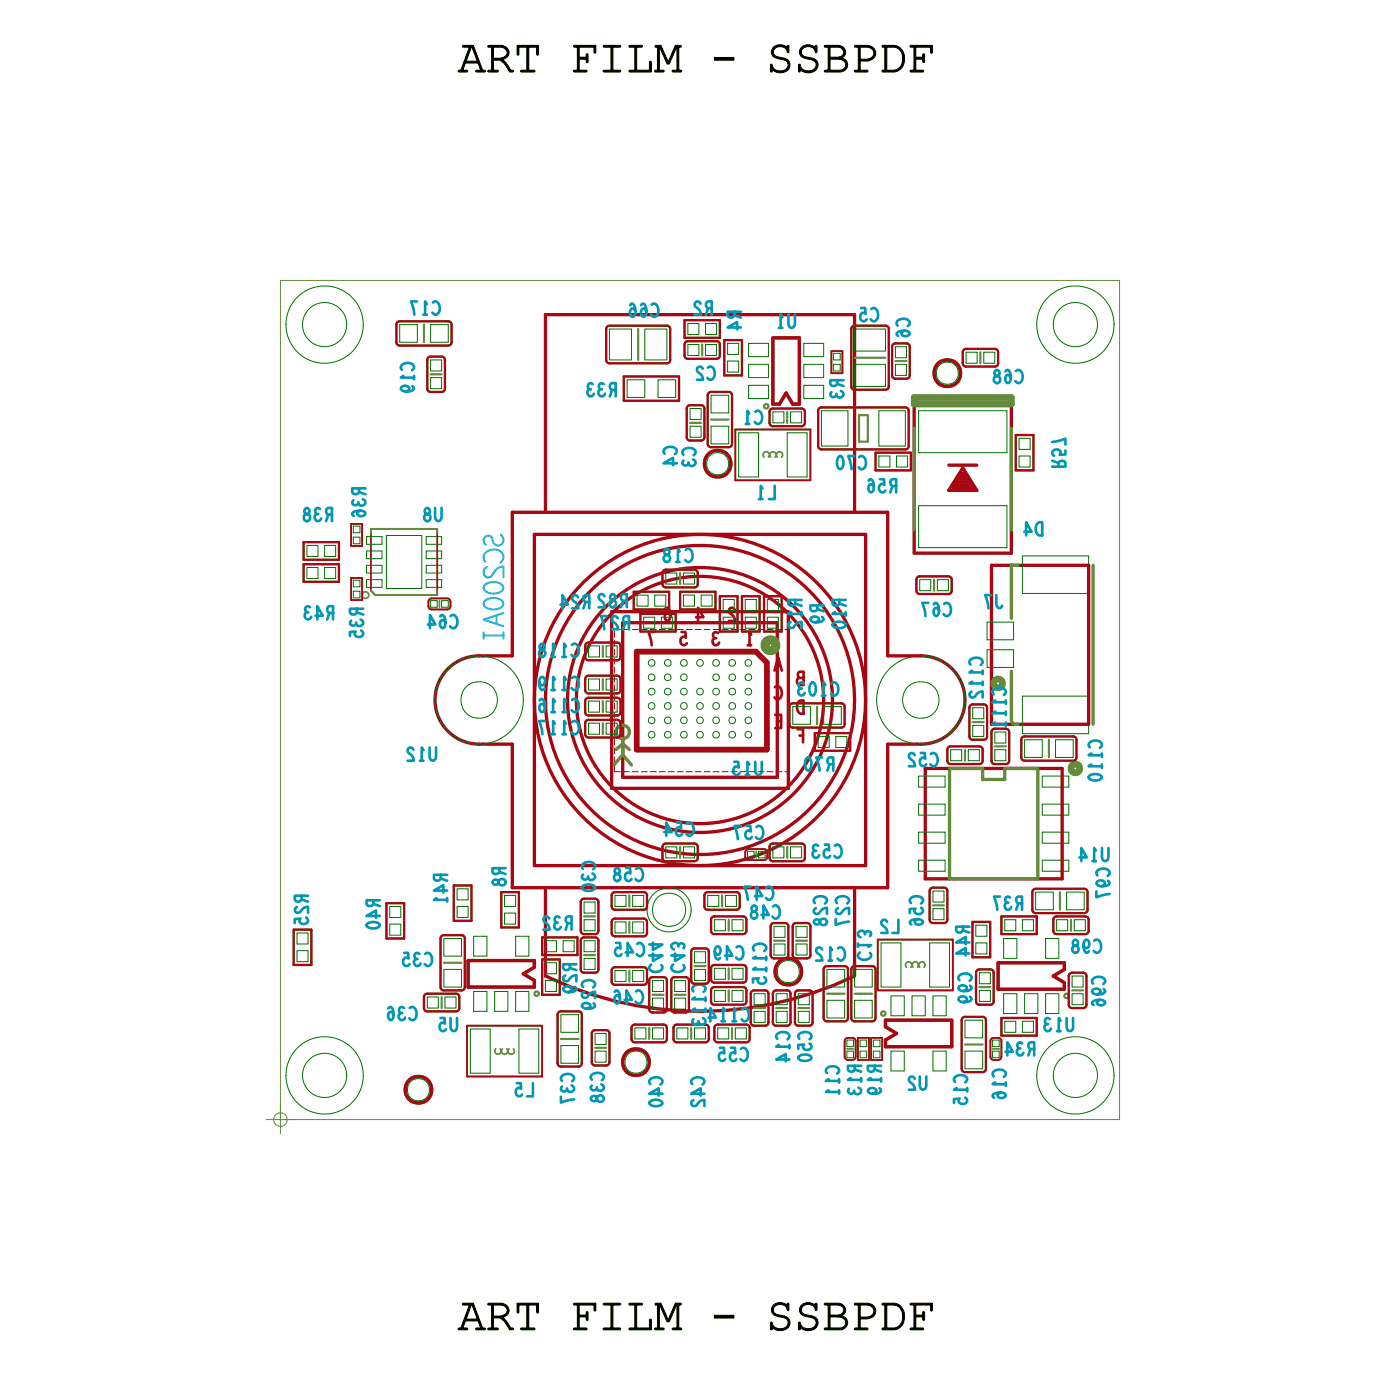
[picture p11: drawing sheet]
<svg xmlns="http://www.w3.org/2000/svg" width="63mm" height="63mm" viewBox="0 0 63 63" stroke-linecap="round" stroke-linejoin="round" font-family="sans-serif">
<defs><g id="words">
<g font-size="2.1">
<text x="20.7" y="3.3">ART FILM - SSBPDF</text>
<text x="20.7" y="60.2">ART FILM - SSBPDF</text>
</g>
<g font-size=".6" fill="#a90512">
<text x="29.7" y="28.6" transform="rotate(180 29.7 28.6)">7</text>
<text x="31.2" y="28.6" transform="rotate(180 31.2 28.6)">5</text>
<text x="32.6" y="28.6" transform="rotate(180 32.6 28.6)">3</text>
<text x="34.1" y="28.6" transform="rotate(180 34.1 28.6)">1</text>
<text x="35.4" y="29.8" transform="rotate(180 35.4 29.8)">A</text>
<text x="34.6" y="34.5" transform="rotate(180 34.6 34.5)">U15</text>
<text x="35.4" y="32.4" transform="rotate(180 35.4 32.4)">E</text>
<text x="36.4" y="33" transform="rotate(180 36.4 33)">F</text>
</g>
</g></defs>
<!-- layer: Drawing Origin -->
<path d="M12.1 50.7h1.2M12.5 50.5l.2-.1 .2 .1 .1 .2-.1 .2-.2 .1-.2-.1-.1-.2zM12.7 50.1v1.2" fill="none" stroke="#638b3a" stroke-width=".05"/>
<!-- layer: Components -->
<g fill="none" stroke="#638b3a" stroke-width=".15">
<path d="M35 15.3v3zM35 18.3h.3zM35 15.3h1.2zM35.6 17.8l-.3 .5zM35.6 17.8l.3 .5zM35.9 18.3h.3zM36.2 15.3v3zM41.4 19.4v4.6zM45.8 19.4v4.6zM27.9 33.9l.3-.2zM28 32.9l.2-.1 .2 .1 .1 .2-.1 .3h-.2h-.2l-.1-.3zM28.2 33.4v.8z"/>
<path d="M28.2 34.2l-.4 .4zM28.2 34.2l.4 .4zM28.2 33.7l.3 .2zM43 39.8h4zM43 34.8v5zM43 34.8h1.5zM44.5 34.8v.5zM44.5 35.3h1zM45.5 34.8v.5zM45.5 34.8h1.5zM45.8 30.4v2.2zM45.8 25.6v2.4z"/>
<path d="M45.8 25.6h.3zM45.8 32.6l.2 .2M46 32.8h.1zM47 34.8v5zM49.5 25.6v7.2zM21.2 43.5v1.2zM21.2 44.7h3zM21.2 43.5h3zM23.7 44.1l.5 .3zM23.7 44.1l.5-.3zM24.2 44.4v.3zM24.2 43.5v.3z"/>
<path d="M40.1 47.4h3zM40.1 46.2h3zM40.1 46.2v.3zM40.1 46.5l.5 .3zM40.1 47.1l.5-.3zM40.1 47.1v.3zM43.1 46.2v1.2zM45.2 43.6v1.2zM45.2 44.8h3zM45.2 43.6h3zM47.7 44.2l.5 .3zM47.7 44.2l.5-.3z"/>
<path d="M48.2 44.5v.3zM48.2 43.6v.3z"/>
<circle cx="42.9" cy="16.9" r=".6"/>
<circle cx="32.5" cy="21" r=".6"/>
<circle cx="19" cy="49.4" r=".6"/>
<circle cx="28.8" cy="48.1" r=".6"/>
<circle cx="35.7" cy="44" r=".6"/>
</g>
<g fill="none" stroke="#a90512" stroke-width=".15">
<path d="M24.7 14.2v9zM24.7 14.2h14zM35 15.3v3zM35 18.3h.3zM35 15.3h1.2zM35.6 17.8l-.3 .5zM35.6 17.8l.3 .5zM35.9 18.3h.3zM36.2 15.3v3zM38.7 14.2v9zM41.4 18h4.4zM41.4 18v7z"/>
<path d="M45.8 18v7zM21.7 29.7h1.5zM21.7 33.7h1.5zM21.7 29.7a2 2 0 0 0-2 2 2 2 0 0 0 2 2M23.2 33.7v6.5zM23.2 23.2h17zM23.2 23.2v6.5zM24.2 39.2h15zM24.2 24.2v15zM24.2 24.2h15zM27.7 27.7h8zM27.7 27.7v8z"/>
<path d="M27.7 35.7h8zM28.2 28.2h7zM28.2 28.2v7zM28.2 35.2h7zM35.2 28.2v7zM35.7 27.7v8zM39.2 24.2v15zM40.2 33.7v6.5zM40.2 33.7h1.5zM40.2 29.7h1.5zM40.2 23.2v6.5zM41.4 25h4.4z"/>
<path d="M41.7 29.7a2 2 0 0 1 2 2 2 2 0 0 1-2 2M41.9 34.8v5zM41.9 39.8h6.2zM41.9 34.8h6.2zM43 22.2h1.2zM43 21.1h1.2zM43.1 22.1h1zM43.2 21.8h.8zM43.2 22h.8zM43.3 21.7h.6zM43.5 21.4h.2zM43.5 21.6h.2z"/>
<path d="M43.6 21.2l.6 1zM43.6 21.2l-.6 1zM44.9 25.6v7.2zM44.9 32.8h4.4zM44.9 25.6h4.4zM48.1 34.8v5zM49.3 25.6v7.2zM21.2 43.5v1.2zM21.2 44.7h3zM21.2 43.5h3zM23.2 40.2h17zM23.7 44.1l.5 .3z"/>
<path d="M23.7 44.1l.5-.3zM24.2 44.4v.3zM24.2 43.5v.3zM24.7 44.2a16.1 16.1 0 0 0 14 0M24.7 40.2v4zM38.7 40.2v4zM40.1 47.4h3zM40.1 46.2h3zM40.1 46.2v.3zM40.1 46.5l.5 .3zM40.1 47.1l.5-.3zM40.1 47.1v.3z"/>
<path d="M43.1 46.2v1.2zM45.2 43.6v1.2zM45.2 44.8h3zM45.2 43.6h3zM47.7 44.2l.5 .3zM47.7 44.2l.5-.3zM48.2 44.5v.3zM48.2 43.6v.3z"/>
<circle cx="42.9" cy="16.9" r=".6"/>
<circle cx="31.7" cy="31.7" r="5.6"/>
<circle cx="31.7" cy="31.7" r="6"/>
<circle cx="31.7" cy="31.7" r="7.5"/>
<circle cx="31.7" cy="31.7" r="7"/>
<circle cx="32.5" cy="21" r=".6"/>
<circle cx="19" cy="49.4" r=".6"/>
<circle cx="28.8" cy="48.1" r=".6"/>
<circle cx="35.7" cy="44" r=".6"/>
</g>
<!-- layer: Nets -->
<g fill="none" stroke="#007100" stroke-width=".05">
<path d="M18.1 14.7h.8v.8h-.8zM19.5 16.3h.5v.5h-.5zM19.5 17.1h.5v.5h-.5zM19.5 14.7h.8v.8h-.8zM27.6 14.9h1v1.4h-1zM28.4 17.2h.8v.8h-.8zM29.2 14.9h1v1.4h-1zM29.8 17.2h.8v.8h-.8zM31.1 14.6h.6v.5h-.6zM31.1 15.6h.6v.5h-.6zM31.3 19.3h.4v.5h-.4zM31.3 18.5h.4v.5h-.4z"/>
<path d="M32 14.6h.4v.5h-.4zM32 15.6h.4v.5h-.4zM32.2 19.3h.8v.8h-.8zM32.2 17.9h.8v.8h-.8zM33 16.4h.5v.4h-.5zM33 15.5h.5v.6h-.5zM33.5 19.6h.8v2h-.8zM33.9 17.4h.9v.7h-.9zM33.9 16.5h.9v.6h-.9zM33.9 15.5h.9v.7h-.9zM35 18.7h.5v.5h-.5zM35.6 19.6h.9v2h-.9z"/>
<path d="M35.8 18.7h.5v.5h-.5zM36.4 16.5h.9v.6h-.9zM36.4 17.4h.9v.7h-.9zM36.4 15.5h.9v.7h-.9zM37.2 18.6h1.2v1.6h-1.2zM37.8 16h.2v.3h-.2zM37.8 16.5h.2v.3h-.2zM38.7 16.5h1.4v1h-1.4zM38.7 14.9h1.4v1h-1.4zM39.8 18.6h1.2v1.6h-1.2zM40.6 16.5h.4v.5h-.4zM40.6 15.7h.4v.5h-.4z"/>
<path d="M41.6 18.6h4v1.9h-4zM43.8 15.9h.4v.5h-.4zM44.5 15.9h.6v.5h-.6zM46.2 19.8h.4v.6h-.4zM13.9 25.7h.5v.5h-.5zM13.9 24.7h.5v.5h-.5zM14.7 25.7h.5v.5h-.5zM14.7 24.7h.5v.5h-.5zM16 24.3h.3v.3h-.3zM16 23.8h.3v.3h-.3zM16 26.3h.3v.3h-.3zM16 26.8h.3v.3h-.3z"/>
<path d="M16.6 26.3h.7v.3h-.7zM16.6 25.6h.7v.4h-.7zM16.6 25h.7v.3h-.7zM16.6 24.3h.7v.3h-.7zM17.5 24.3h1.6v2.4h-1.6zM19.3 24.3h.7v.3h-.7zM19.3 25h.7v.3h-.7zM19.3 25.6h.7v.4h-.7zM19.3 26.3h.7v.3h-.7zM19.5 27.2h.3v.3h-.3zM20 27.2h.3v.3h-.3zM26.6 30.8h.6v.4h-.6z"/>
<path d="M26.6 32.7h.6v.5h-.6zM26.6 31.7h.6v.6h-.6zM26.6 29.3h.6v.4h-.6zM27.4 30.8h.5v.4h-.5zM27.4 32.7h.5v.5h-.5zM27.4 31.7h.5v.6h-.5zM27.4 29.3h.5v.4h-.5zM28.9 26.9h.5v.5h-.5zM29.2 28h.4v.4h-.4zM29.4 30.6l.1-.1 .1 .1v.1l-.1 .1-.1-.1zM29.4 31.2h.1h.1v.2l-.1 .1-.1-.1zM29.4 31.9l.1-.1 .1 .1v.1l-.1 .1-.1-.1z"/>
<path d="M29.4 32.5h.1h.1v.2l-.1 .1-.1-.1zM29.4 33.2l.1-.1 .1 .1v.1l-.1 .1-.1-.1zM29.4 29.9h.1h.1v.2l-.1 .1-.1-.1zM29.6 26.9h.6v.5h-.6zM30 28h.5v.4h-.5zM30.1 30.6l.1-.1 .2 .1v.1l-.2 .1-.1-.1zM30.1 31.2h.1h.2v.2l-.2 .1-.1-.1zM30.1 31.9l.1-.1 .2 .1v.1l-.2 .1-.1-.1zM30.1 32.5h.1h.2v.2l-.2 .1-.1-.1zM30.1 33.2l.1-.1 .2 .1v.1l-.2 .1-.1-.1zM30.1 29.9h.1h.2v.2l-.2 .1-.1-.1zM30.2 38.3h.5v.5h-.5z"/>
<path d="M30.2 26h.5v.5h-.5zM30.8 30.6l.2-.1 .1 .1v.1l-.1 .1-.2-.1zM30.8 31.2h.2h.1v.2l-.1 .1-.2-.1zM30.8 31.9l.2-.1 .1 .1v.1l-.1 .1-.2-.1zM30.8 32.5h.2h.1v.2l-.1 .1-.2-.1zM30.8 33.2l.2-.1 .1 .1v.1l-.1 .1-.2-.1zM30.8 29.9h.2h.1v.2l-.1 .1-.2-.1zM30.9 38.3h.6v.5h-.6zM30.9 26.9h.6v.5h-.6zM30.9 26h.6v.5h-.6zM31.6 31.2h.1h.1v.2l-.1 .1-.1-.1zM31.6 31.9l.1-.1 .1 .1v.1l-.1 .1-.1-.1z"/>
<path d="M31.6 32.5h.1h.1v.2l-.1 .1-.1-.1zM31.6 33.2l.1-.1 .1 .1v.1l-.1 .1-.1-.1zM31.6 29.9h.1h.1v.2l-.1 .1-.1-.1zM31.7 26.9h.5v.5h-.5zM32.3 30.6l.1-.1 .2 .1v.1l-.2 .1-.1-.1zM32.3 31.2h.1h.2v.2l-.2 .1-.1-.1zM32.3 31.9l.1-.1 .2 .1v.1l-.2 .1-.1-.1zM32.3 32.5h.1h.2v.2l-.2 .1-.1-.1zM32.3 33.2l.1-.1 .2 .1v.1l-.2 .1-.1-.1zM32.3 29.9h.1h.2v.2l-.2 .1-.1-.1zM32.8 28h.5v.4h-.5zM32.8 27.1h.5v.5h-.5z"/>
<path d="M33 30.6l.2-.1 .1 .1v.1l-.1 .1-.2-.1zM33 31.2h.2h.1v.2l-.1 .1-.2-.1zM33 31.9l.2-.1 .1 .1v.1l-.1 .1-.2-.1zM33 32.5h.2h.1v.2l-.1 .1-.2-.1zM33 33.2l.2-.1 .1 .1v.1l-.1 .1-.2-.1zM33 29.9h.2h.1v.2l-.1 .1-.2-.1zM33.7 28h.6v.4h-.6zM33.7 27.1h.6v.5h-.6zM33.8 30.6l.1-.1 .1 .1v.1l-.1 .1-.1-.1zM33.8 31.2h.1h.1v.2l-.1 .1-.1-.1zM33.8 31.9l.1-.1 .1 .1v.1l-.1 .1-.1-.1zM33.8 32.5h.1h.1v.2l-.1 .1-.1-.1z"/>
<path d="M33.8 33.2l.1-.1 .1 .1v.1l-.1 .1-.1-.1zM33.8 29.9h.1h.1v.2l-.1 .1-.1-.1zM33.9 38.5h.2v.3h-.2zM34.3 38.5h.3v.3h-.3zM34.8 28h.4v.4h-.4zM34.8 27.1h.4v.5h-.4zM35 38.3h.5v.5h-.5zM35.8 38.3h.5v.5h-.5zM35.9 32h.8v.8h-.8zM37.1 33.4h.5v.4h-.5zM37.3 32h.8v.8h-.8zM37.8 33.4h.6v.4h-.6z"/>
<path d="M39.8 20.7h.5v.4h-.5zM40.6 20.7h.5v.4h-.5zM41.6 39h1.2v.5h-1.2zM41.6 37.7h1.2v.5h-1.2zM41.6 36.4h1.2v.5h-1.2zM41.6 35.1h1.2v.5h-1.2zM41.6 22.9h4v1.9h-4zM41.7 26.3h.4v.4h-.4zM42.5 26.3h.4v.4h-.4zM43 34h.6v.4h-.6zM43.8 34h.6v.4h-.6zM44 32.9h.5v.5h-.5z"/>
<path d="M44 32.1h.5v.4h-.5zM44.7 29.4h1.2v.8h-1.2zM44.7 28.2h1.2v.8h-1.2zM45.1 34h.4v.4h-.4zM45.1 33.2h.4v.4h-.4zM46.2 20.7h.4v.4h-.4zM46.3 31.5h3v1.7h-3zM46.3 25.2h3v1.7h-3zM46.4 33.5h.8v.8h-.8zM47.2 37.7h1.2v.5h-1.2zM47.2 39h1.2v.5h-1.2zM47.2 35.1h1.2v.5h-1.2z"/>
<path d="M47.2 36.4h1.2v.5h-1.2zM47.8 33.5h.8v.8h-.8zM13.5 42.2h.4v.6h-.4zM13.5 43.1h.4v.4h-.4zM17.6 41.8h.6v.6h-.6zM17.6 41.1h.6v.5h-.6zM19.3 45.2h.6v.4h-.6zM20.1 43.9h.8v.8h-.8zM20.1 42.5h.8v.8h-.8zM20.1 45.2h.5v.4h-.5zM20.7 41.1h.5v.5h-.5zM20.7 40.3h.5v.4h-.5z"/>
<path d="M21.3 46.6h.9v2h-.9zM21.4 44.9h.7v.9h-.7zM21.4 42.4h.7v.9h-.7zM22.4 44.9h.6v.9h-.6zM22.9 40.5h.5v.6h-.5zM22.9 41.3h.5v.5h-.5zM23.4 44.9h.6v.9h-.6zM23.4 42.4h.6v.9h-.6zM23.5 46.6h.9v2h-.9zM24.7 44.4h.5v.5h-.5zM24.7 43.6h.5v.5h-.5zM24.7 42.6h.5v.5h-.5z"/>
<path d="M25.4 47.4h.8v.8h-.8zM25.4 45.9h.8v.8h-.8zM25.5 42.6h.5v.5h-.5zM26.4 41.6h.6v.6h-.6zM26.4 40.9h.6v.4h-.6zM26.4 42.6h.6v.5h-.6zM26.4 43.4h.6v.5h-.6zM27 47.6h.4v.5h-.4zM27 46.8h.4v.5h-.4zM27.9 43.9h.4v.5h-.4zM27.9 40.5h.4v.6h-.4zM27.9 41.8h.4v.4h-.4z"/>
<path d="M28.7 43.9h.5v.5h-.5zM28.7 40.5h.5v.6h-.5zM28.7 41.8h.5v.4h-.5zM28.7 46.5h.5v.6h-.5zM29.6 45.2h.4v.5h-.4zM29.6 44.4h.4v.5h-.4zM29.6 46.5h.4v.6h-.4zM30.5 45.2h.6v.5h-.6zM30.5 44.4h.6v.5h-.6zM30.7 46.5h.4v.6h-.4zM31.5 46.5h.5v.6h-.5zM31.5 43.9h.5v.5h-.5z"/>
<path d="M31.5 43.1h.5v.5h-.5zM32 40.5h.6v.6h-.6zM32.4 44.8h.4v.6h-.4zM32.4 43.9h.4v.5h-.4zM32.4 41.6h.4v.6h-.4zM32.5 46.5h.5v.6h-.5zM32.8 40.5h.5v.6h-.5zM33.2 44.8h.5v.6h-.5zM33.2 43.9h.5v.5h-.5zM33.2 41.6h.5v.6h-.5zM33.3 46.5h.5v.6h-.5zM34.1 45h.5v.5h-.5z"/>
<path d="M34.1 45.8h.5v.5h-.5zM35 42h.6v.4h-.6zM35 42.8h.6v.5h-.6zM35.2 45h.4v.5h-.4zM35.2 45.8h.4v.5h-.4zM36.1 42h.4v.4h-.4zM36.1 42.8h.4v.5h-.4zM36.1 45h.6v.5h-.6zM36.1 45.8h.6v.5h-.6zM37.4 43.9h.8v.8h-.8zM37.4 45.3h.8v.8h-.8zM38.4 47.6h.2v.3h-.2z"/>
<path d="M38.4 47.1h.2v.3h-.2zM38.7 43.9h.8v.8h-.8zM38.7 45.3h.8v.8h-.8zM38.9 47.1h.4v.3h-.4zM38.9 47.6h.4v.3h-.4zM39.5 47.6h.4v.3h-.4zM39.5 47.1h.4v.3h-.4zM39.9 42.7h.9v2h-.9zM40.4 45.1h.6v.9h-.6zM40.4 47.6h.6v.9h-.6zM41.3 45.1h.6v.9h-.6zM42.1 42.7h.9v2h-.9z"/>
<path d="M42.3 45.1h.6v.9h-.6zM42.3 47.6h.6v.9h-.6zM42.3 40.3h.4v.6h-.4zM42.3 41.1h.4v.5h-.4zM43.7 47.6h.8v.8h-.8zM43.7 46.2h.8v.8h-.8zM44.2 42.7h.5v.5h-.5zM44.2 41.9h.5v.5h-.5zM44.4 44.8h.5v.6h-.5zM44.4 44.1h.5v.5h-.5zM44.9 47.6h.4v.3h-.4zM44.9 47.1h.4v.3h-.4z"/>
<path d="M45.5 45h.5v.9h-.5zM45.5 42.5h.5v.9h-.5zM45.5 46.3h.5v.4h-.5zM45.5 41.6h.5v.6h-.5zM46.3 46.3h.5v.4h-.5zM46.3 41.6h.5v.6h-.5zM46.4 45h.6v.9h-.6zM46.9 40.4h.8v.8h-.8zM47.3 45h.6v.9h-.6zM47.3 42.5h.6v.9h-.6zM47.9 41.6h.4v.6h-.4zM48.3 40.4h.8v.8h-.8z"/>
<path d="M48.5 45h.5v.5h-.5zM48.5 44.2h.5v.5h-.5zM48.7 41.6h.5v.6h-.5z"/>
<circle cx="14.7" cy="14.7" r="1.75"/>
<circle cx="14.7" cy="14.7" r="1"/>
<circle cx="42.9" cy="16.9" r=".5"/>
<circle cx="48.7" cy="14.7" r="1.75"/>
<circle cx="48.7" cy="14.7" r="1"/>
<circle cx="21.7" cy="31.7" r="2"/>
<circle cx="21.7" cy="31.7" r=".83"/>
<circle cx="32.5" cy="21" r=".5"/>
<circle cx="41.7" cy="31.7" r="2"/>
<circle cx="41.7" cy="31.7" r=".83"/>
<circle cx="14.7" cy="48.7" r="1.75"/>
<circle cx="14.7" cy="48.7" r="1"/>
<circle cx="18.9" cy="49.4" r=".5"/>
<circle cx="28.8" cy="48.1" r=".5"/>
<circle cx="30.3" cy="41.2" r="1"/>
<circle cx="30.3" cy="41.2" r=".76"/>
<circle cx="35.7" cy="44" r=".5"/>
<circle cx="48.7" cy="48.7" r="1.75"/>
<circle cx="48.7" cy="48.7" r="1"/>
</g>
<!-- layer: Texts -->
<g fill="none" stroke="#0097b7" stroke-width=".12">
<path d="M18.2 16.7a.28 .28 0 0 1 .2-.3 .28 .28 0 0 1 .4 .2l-.1 .2M18.3 17l-.1 .1h.6M18.7 17.5a.3 .3 0 0 1-.2 .2 .3 .3 0 0 1-.3-.2 .17 .17 0 0 1 .2 0 .17 .17 0 0 1 .1 .2h-.1M18.8 17v.2M18.9 13.6h-.3l.2 .6M19.2 14.2h.1M19.3 13.8v-.2v.6M19.6 13.7a.28 .28 0 0 1 .3 .2 .28 .28 0 0 1-.2 .3h-.1M26.8 17.6a.15 .15 0 0 0-.2 .2 .15 .15 0 0 0 .1 .1 .15 .15 0 0 0 .2-.1M26.8 17.4a.14 .14 0 0 0-.2 0 .14 .14 0 0 0 .1 .2M27.3 17.6a.15 .15 0 0 0-.2 .2 .15 .15 0 0 0 .1 .1 .15 .15 0 0 0 .2-.1M27.3 17.4a.14 .14 0 0 0-.2 0 .14 .14 0 0 0 .1 .2"/>
<path d="M27.7 17.7l-.1 .2M27.9 17.7l-.3-.1 .1-.2h.2v.5M28.5 13.8h.1a.3 .3 0 0 1 .2 .2 .3 .3 0 0 1-.2 .3 .16 .16 0 0 1-.1-.2 .16 .16 0 0 1 .3 0M29 13.8h.1a.3 .3 0 0 1 .2 .2 .3 .3 0 0 1-.2 .3 .16 .16 0 0 1-.1-.2 .16 .16 0 0 1 .3 0M29.5 13.8a.28 .28 0 0 1 .3 .2 .28 .28 0 0 1-.2 .4l-.1-.1M31.7 13.8a.14 .14 0 0 0-.2-.1 .14 .14 0 0 0 0 .2l.2 .2v.1h-.2M31.8 16.7a.14 .14 0 0 0-.2-.1 .14 .14 0 0 0 0 .2l.2 .2v.2h-.2M32.1 16.6a.28 .28 0 0 1 .3 .3 .28 .28 0 0 1-.2 .3l-.2-.1M32.1 14l-.1 .2M32.2 14l-.2-.1v-.2l.2-.1v.6M33.3 14.1l-.1 .3-.2-.1v-.2h.5M33.3 14.3l.2 .1"/>
<path d="M33.5 14.8h-.5l.4-.2v.3M33.8 19.2h.1M33.9 18.7v-.1v.6M34.2 18.7a.28 .28 0 0 1 .3 .2 .28 .28 0 0 1-.2 .3l-.1-.1M35.3 14.9h.1M35.4 14.4v-.2v.7M35.7 14.2v.5l.1 .2 .2-.2v-.5M37.6 17.8a.14 .14 0 0 0 .1 .2 .14 .14 0 0 0 .2-.1M37.9 17.2l-.1 .3-.2-.1v-.2h.6M37.9 17.4l.3 .1M38.1 17.7a.15 .15 0 0 1 .1 .2 .15 .15 0 0 1-.2 .1 .15 .15 0 0 1-.1-.2M39 14h.2v.2a.17 .17 0 0 0-.2 .1 .17 .17 0 0 0 0 .2 .17 .17 0 0 0 .2 0"/>
<path d="M39.5 14a.28 .28 0 0 1 .3 .2 .28 .28 0 0 1-.2 .4l-.2-.1M40.6 14.7a.28 .28 0 0 1 .3-.3 .28 .28 0 0 1 .3 .2l-.1 .2M41 15h-.1a.14 .14 0 0 0 .1 .2 .14 .14 0 0 0 .1-.2 .31 .31 0 0 0-.5 .2h.1M45.1 16.8l-.1 .2a.23 .23 0 0 1 .3 .3 .17 .17 0 0 1-.3-.1 .17 .17 0 0 1 .2-.2l.1-.2zM45.5 16.8h.1a.3 .3 0 0 1 .2 .2 .3 .3 0 0 1-.2 .3 .16 .16 0 0 1-.1-.2 .16 .16 0 0 1 .3 0M46 16.8a.28 .28 0 0 1 .3 .2 .28 .28 0 0 1-.1 .4l-.2-.1M13.8 23v.2a.23 .23 0 0 1 .2 .4 .18 .18 0 0 1-.3-.2 .17 .17 0 0 1 .3-.1v-.2zM14 27.7a.15 .15 0 0 0-.2 .2 .15 .15 0 0 0 .1 .1 .15 .15 0 0 0 .2-.1M14 27.5a.14 .14 0 0 0-.2 0 .14 .14 0 0 0 .1 .2M14.3 27.9h.3l-.2-.5v.6M14.4 23.3a.15 .15 0 0 0-.2 .1 .15 .15 0 0 0 .2 .2 .15 .15 0 0 0 .1-.1M14.5 23a.14 .14 0 0 0-.2 .1 .14 .14 0 0 0 .1 .2"/>
<path d="M14.9 23.3l-.1 .3M14.9 27.8l-.1 .2M15 23.3l-.2-.1v-.2h.2v.6M15.1 27.8l-.3-.1 .1-.2 .2-.1v.6M15.9 28.1a.14 .14 0 0 0 0 .2 .14 .14 0 0 0 .2-.1M16 22.7a.14 .14 0 0 0 0 .2 .14 .14 0 0 0 .2-.1M16.2 27.6l-.1 .2h-.2l-.1-.2h.7M16.2 27.7l.3 .1M16.3 22.1l-.1 .3-.2-.1v-.2h.5M16.3 22.3l.2 .1M16.3 23.1l-.1 .1a.14 .14 0 0 0 .2 .2 .14 .14 0 0 0 .1-.2 .31 .31 0 0 0-.5 .1v.1M16.3 28.1a.15 .15 0 0 1 .1 .1 .15 .15 0 0 1-.1 .2 .15 .15 0 0 1-.2-.2"/>
<path d="M16.4 28.6a.17 .17 0 0 1 0 .2 .17 .17 0 0 1-.2 0 .17 .17 0 0 1-.1-.2h-.3v.2M16.4 22.6a.15 .15 0 0 1 .1 .2 .15 .15 0 0 1-.1 .1 .15 .15 0 0 1-.2-.2M18.7 34a.14 .14 0 0 0-.2-.1 .14 .14 0 0 0 0 .2l.2 .2v.1h-.2M19 34.4h.2M19.2 34l-.1-.2v.6M19.3 23l-.1 .2a.25 .25 0 0 1 .3 .4 .18 .18 0 0 1-.3-.2 .17 .17 0 0 1 .2-.1l.1-.2zM19.4 28.3h.3l-.2-.5v.6M19.5 33.8v.5l.1 .1 .1-.1v-.5M19.7 23v.4l.2 .2 .1-.2v-.4M19.9 27.9h.1a.3 .3 0 0 1 .2 .2 .3 .3 0 0 1-.2 .3 .16 .16 0 0 1-.1-.2 .16 .16 0 0 1 .3 0M20 39.6l-.1 .3-.2-.1v-.2h.6M20 39.8l.3 .1"/>
<path d="M20.4 27.9a.28 .28 0 0 1 .3 .2 .28 .28 0 0 1-.1 .3h-.2M22.3 39.9a.15 .15 0 0 0 .2 .2 .15 .15 0 0 0 .1-.2 .16 .16 0 0 1 .3 0 .16 .16 0 0 1-.1 .2 .16 .16 0 0 1-.2-.2l-.2-.1zM22.6 39.3l-.1 .3-.2-.1v-.2h.6M22.6 39.5l.3 .1M24.4 30.9l.1 .1a.16 .16 0 0 0 .2-.2 .16 .16 0 0 0-.2-.1 .33 .33 0 0 0 .1 .5h.1M24.4 31.7h.1a.3 .3 0 0 1 .2 .2 .3 .3 0 0 1-.2 .3 .16 .16 0 0 1-.1-.2 .16 .16 0 0 1 .3 0M24.5 29.2l-.1 .2a.23 .23 0 0 1 .2 .3 .17 .17 0 0 1-.2-.1 .17 .17 0 0 1 .2-.2v-.2zM24.7 32.7h-.3l.2 .5M25 31.2h.1M25 33.2h.1M25 32.3h.1M25 29.7h.1"/>
<path d="M25.1 30.8v-.2v.6M25.1 32.8v-.1v.5M25.1 31.8v-.1v.6M25.1 29.3v-.2v.6M25.4 27.4h.3l-.2-.5v.7M25.5 31.2h.1M25.5 33.2h.1M25.5 32.3h.1M25.5 29.7h.1M25.6 30.8l-.1-.2v.6M25.6 32.8l-.1-.1v.5M25.6 31.8l-.1-.1v.6"/>
<path d="M25.6 29.3l-.1-.2v.6M25.9 30.7a.28 .28 0 0 1 .3 .2 .28 .28 0 0 1-.1 .3h-.2M25.9 32.7a.28 .28 0 0 1 .3 .2 .28 .28 0 0 1-.1 .3h-.2M25.9 31.7a.28 .28 0 0 1 .3 .2 .28 .28 0 0 1-.1 .4l-.2-.1M25.9 29.2a.28 .28 0 0 1 .3 .2 .28 .28 0 0 1-.1 .3h-.2M26.2 27.1a.14 .14 0 0 0-.2-.1 .14 .14 0 0 0-.1 .2l.2 .2 .1 .2h-.3M26.4 39.3a.28 .28 0 0 1 .2-.3 .28 .28 0 0 1 .4 .2l-.1 .2M26.4 39.6a.14 .14 0 0 0 0 .2 .14 .14 0 0 0 .2-.1M26.5 27.3l-.1 .3M26.7 27.3l-.3-.1 .1-.2 .2-.1v.7M26.8 39.6a.15 .15 0 0 1 .1 .1 .15 .15 0 0 1-.1 .2 .15 .15 0 0 1-.2-.2M27.4 27a.14 .14 0 0 0-.2-.1 .14 .14 0 0 0-.1 .2l.2 .2 .1 .2h-.3"/>
<path d="M27.5 27.9h-.3l.2 .6M27.7 26.9l-.1 .2a.25 .25 0 0 1 .3 .4 .18 .18 0 0 1-.3-.2 .17 .17 0 0 1 .2-.1l.1-.2zM27.9 39.3l-.1 .2a.25 .25 0 0 1 .3 .4 .18 .18 0 0 1-.3-.2 .17 .17 0 0 1 .2-.1l.1-.2zM28 28a.14 .14 0 0 0-.2-.1 .14 .14 0 0 0-.1 .2l.2 .2 .1 .2h-.3M28.2 27.2l-.1 .3M28.3 28.2l-.1 .3M28.3 39.3h.2v.3a.17 .17 0 0 0-.2 0 .17 .17 0 0 0 .1 .2 .17 .17 0 0 0 .2 0M28.4 27.2l-.3-.1 .1-.2h.2v.6M28.5 28.2l-.3-.1 .1-.2h.2v.6M28.8 39.4a.28 .28 0 0 1 .3 .2 .28 .28 0 0 1-.1 .3l-.2-.1M30.1 37.7h.3l-.2-.5v.7M30.1 20.5a.28 .28 0 0 1 .2-.3 .28 .28 0 0 1 .4 .2l-.1 .2"/>
<path d="M30.1 24.9v.2a.23 .23 0 0 1 .2 .3 .17 .17 0 0 1-.3-.1 .18 .18 0 0 1 .3-.2v-.2zM30.6 25.4h.2M30.7 37.2h.1l.1 .3a.17 .17 0 0 0-.3 .1 .17 .17 0 0 0 .1 .2 .17 .17 0 0 0 .2 0M30.7 21h-.7l.5-.3v.4M30.8 25l-.1-.2v.6M30.9 20.6a.28 .28 0 0 1 .3-.3 .28 .28 0 0 1 .3 .2l-.1 .1M30.9 20.9a.14 .14 0 0 0 .1 .2 .14 .14 0 0 0 .2-.1M31.1 24.9a.28 .28 0 0 1 .3 .2 .28 .28 0 0 1-.2 .3h-.2M31.1 37.3a.28 .28 0 0 1 .3 .2 .28 .28 0 0 1-.1 .4l-.2-.1M31.4 20.8a.15 .15 0 0 1 .1 .2 .15 .15 0 0 1-.2 .1 .15 .15 0 0 1-.1-.2M33.3 34.5h.1l.1 .3a.17 .17 0 0 0-.3 0 .17 .17 0 0 0 .1 .2 .17 .17 0 0 0 .2 0M33.5 37.4h-.2l.1 .6"/>
<path d="M33.8 35.1h.1M33.8 37.4h.2v.3a.17 .17 0 0 0-.2 0 .17 .17 0 0 0 0 .2 .17 .17 0 0 0 .2 0M33.9 34.6v-.1v.6M34.2 34.5v.4l.1 .2 .2-.2v-.4M34.3 37.5a.28 .28 0 0 1 .3 .2 .28 .28 0 0 1-.2 .3l-.2-.1M34.4 22.6h.1M34.5 22.1v-.1v.6M35.1 22v.6h-.3M35.8 28.2a.14 .14 0 0 0-.1 .2 .14 .14 0 0 0 .2 0l.2-.2h.2v.2M35.8 27.7l-.1 .1h.6M36 27.2l-.1 .2h-.2v-.2h.6M36 27.3l.3 .1"/>
<path d="M36.3 27.7v.2M36.3 31.2a.15 .15 0 0 0-.2 .1 .15 .15 0 0 0 .2 .2 .15 .15 0 0 0 .1-.1M36.4 31a.14 .14 0 0 0-.2 0 .14 .14 0 0 0 .1 .2M36.5 34.3a.3 .3 0 0 1 .2 .3 .3 .3 0 0 1-.2 .3 .47 .47 0 0 1 0-.6zM36.7 30.9a.3 .3 0 0 1 .2 .3 .3 .3 0 0 1-.2 .3 .47 .47 0 0 1 0-.6zM37 38.5a.15 .15 0 0 0-.2 .2 .15 .15 0 0 0 .1 .1 .15 .15 0 0 0 .2-.1M37 27.4l-.1 .3-.2-.1v-.2h.6M37 27.6l.3 .1M37 38.3a.14 .14 0 0 0-.2 0 .14 .14 0 0 0 .1 .2M37.2 31.5h.2M37.2 27.9l.1 .1a.3 .3 0 0 1-.3 .2 .3 .3 0 0 1-.3-.2 .17 .17 0 0 1 .2-.1 .17 .17 0 0 1 .1 .2l-.1 .1M37.2 34.3h-.2l.1 .6"/>
<path d="M37.3 38.3h.2l.1 .2a.17 .17 0 0 0-.3 .1 .17 .17 0 0 0 .1 .2 .17 .17 0 0 0 .2 0M37.4 31l-.1-.1v.6M37.6 34.6l-.1 .3M37.7 31a.28 .28 0 0 1 .3 .2 .28 .28 0 0 1-.2 .3l-.2-.1M37.7 28.2a.33 .33 0 0 1 .6 .2 .33 .33 0 0 1-.6-.2zM37.7 34.6l-.2-.1v-.2h.2v.6M37.8 38.3a.28 .28 0 0 1 .3 .2 .28 .28 0 0 1-.1 .3h-.2M37.8 27.7l-.1 .1h.6M38 20.7a.3 .3 0 0 1 .2 .3 .3 .3 0 0 1-.2 .2 .47 .47 0 0 1 0-.5zM38 27.2l-.1 .2h-.2v-.2h.6M38 27.3l.3 .1M38.3 27.7v.2"/>
<path d="M38.7 20.7h-.3l.2 .6M38.9 20.7a.28 .28 0 0 1 .3 .2 .28 .28 0 0 1-.1 .4l-.2-.1M39.3 21.8l.1-.1a.3 .3 0 0 1 .2 .3 .3 .3 0 0 1-.2 .3 .16 .16 0 0 1-.1-.3 .16 .16 0 0 1 .3 0M39.9 21.7h.1l.1 .3a.17 .17 0 0 0-.3 0 .17 .17 0 0 0 .1 .2 .17 .17 0 0 0 .2 0M40.4 22l-.1 .3M40.6 22l-.3-.1 .1-.2h.2v.6M41.4 34.2a.14 .14 0 0 0-.2-.1 .14 .14 0 0 0 0 .2l.2 .2v.2h-.2M41.7 34.1h.2v.3a.17 .17 0 0 0-.2 0 .17 .17 0 0 0 0 .2 .17 .17 0 0 0 .2 0M42 27.3h-.2l.1 .6M42.2 34.2a.28 .28 0 0 1 .3 .2 .28 .28 0 0 1-.2 .3l-.2-.1M42.3 27.4v-.1a.3 .3 0 0 1 .2 .3 .3 .3 0 0 1-.2 .3 .16 .16 0 0 1 0-.3 .16 .16 0 0 1 .2 0M42.8 27.3a.28 .28 0 0 1 .3 .3 .28 .28 0 0 1-.2 .3l-.2-.1"/>
<path d="M44 30.1a.28 .28 0 0 1 .2-.3 .28 .28 0 0 1 .3 .1l-.1 .2M44 31.3a.14 .14 0 0 0-.1 .2 .14 .14 0 0 0 .2 .1l.2-.2 .2-.1v.3M44 30.4h-.1h.6M44 30.9l-.1 .1h.6M44.5 30.4v.1M44.5 30.9v.1M44.9 26.9h-.3l.2 .7M45 31.4a.28 .28 0 0 1 .2-.3 .28 .28 0 0 1 .3 .2v.2M45.1 31.7l-.2 .1h.6M45.1 32.2l-.2 .1h.6M45.1 32.7l-.2 .1h.6M45.1 26.9v.5l.2 .2 .1-.2"/>
<path d="M45.5 31.7v.2M45.5 32.2v.2M45.5 32.7v.2M46.4 24.1h.3l-.2-.4v.6M47 23.7h.2v.6a.31 .31 0 0 1-.3-.2 .31 .31 0 0 1 .1-.4zM47.7 21.1h.6l-.1-.2h-.2l-.1 .2M47.7 20l.6-.1v.2M47.7 20.9l.2 .1M48.3 20.4v.2h-.3a.17 .17 0 0 0-.1-.2 .17 .17 0 0 0-.2 0 .17 .17 0 0 0 0 .2M48.9 38.8h.3l-.2-.4v.6M49.3 35.1a.33 .33 0 0 1 .6 .2 .33 .33 0 0 1-.6-.2zM49.4 33.8a.28 .28 0 0 1 .2-.3 .28 .28 0 0 1 .3 .2l-.1 .2"/>
<path d="M49.4 34.1l-.1 .1h.6M49.4 34.6l-.1 .1h.6M49.5 39h.1M49.6 38.5v-.1v.6M49.7 39.6a.28 .28 0 0 1 .2-.3 .28 .28 0 0 1 .4 .2l-.1 .2M49.9 34.1v.2M49.9 34.6v.2M49.9 38.4v.4l.1 .2 .2-.2v-.4M50.2 39.9a.3 .3 0 0 1-.2 .2 .3 .3 0 0 1-.3-.2 .17 .17 0 0 1 .2 0 .17 .17 0 0 1 .1 .2h-.1M13.5 41.1a.14 .14 0 0 0-.1 .2 .14 .14 0 0 0 .2 0l.2-.2h.1v.2M13.7 40.6l-.1 .2h-.2v-.2h.5M13.7 40.7l.2 .1"/>
<path d="M13.9 41.6a.17 .17 0 0 1 0 .2 .17 .17 0 0 1-.2 0 .17 .17 0 0 1-.1-.2h-.2v.2M16.6 41.8a.33 .33 0 0 1 .6 .2 .33 .33 0 0 1-.6-.2zM16.9 40.8l-.1 .2h-.2v-.2h.6M16.9 40.9l.3 .1M17.2 41.5h-.6l.4-.3v.4M17.6 45.7v-.1a.3 .3 0 0 1 .2 .3 .3 .3 0 0 1-.2 .3 .16 .16 0 0 1 0-.3 .16 .16 0 0 1 .2 0M18.2 45.9a.15 .15 0 0 0-.2 .1 .15 .15 0 0 0 .2 .2 .15 .15 0 0 0 .1-.1M18.3 45.6a.14 .14 0 0 0-.2 .1 .14 .14 0 0 0 .1 .2M18.3 43.1h.2v.3a.17 .17 0 0 0-.2 .1 .17 .17 0 0 0 0 .2 .17 .17 0 0 0 .2 0M18.6 45.6a.28 .28 0 0 1 .3 .3 .28 .28 0 0 1-.2 .3l-.2-.1M18.9 43.4a.15 .15 0 0 0-.2 .2 .15 .15 0 0 0 .2 .1 .15 .15 0 0 0 .1-.1M19 43.2a.14 .14 0 0 0-.2 0 .14 .14 0 0 0 .1 .2"/>
<path d="M19.3 43.2a.28 .28 0 0 1 .3 .2 .28 .28 0 0 1-.2 .3h-.2M19.8 40.7h-.1h.6M19.9 46.1h.2v.3a.17 .17 0 0 0-.2 0 .17 .17 0 0 0 .1 .2 .17 .17 0 0 0 .2 0M20.3 40.3h-.6l.4-.2v.3M20.3 40.7v.1M20.4 46.1v.4l.2 .2 .1-.2v-.4M23.4 49.1h.2v.2a.17 .17 0 0 0-.2 .1 .17 .17 0 0 0 0 .2 .17 .17 0 0 0 .2 0M24.1 49.1v.6h-.2M24.9 41.6a.14 .14 0 0 0-.2-.1 .14 .14 0 0 0-.1 .2l.2 .2 .1 .2h-.3M25.3 41.8a.15 .15 0 0 0-.2 .1 .15 .15 0 0 0 .1 .2 .15 .15 0 0 0 .2-.1M25.3 41.6a.14 .14 0 0 0-.2 0 .14 .14 0 0 0 .1 .2M25.4 49.7v.2l.6-.1"/>
<path d="M25.5 48.9a.28 .28 0 0 1 .2-.3 .28 .28 0 0 1 .3 .2l-.1 .2M25.5 49.2a.14 .14 0 0 0 0 .2 .14 .14 0 0 0 .2-.1M25.6 44.2a.14 .14 0 0 0-.1 .2 .14 .14 0 0 0 .2 0l.2-.2h.2v.2M25.7 41.8l-.1 .3M25.8 43.7l-.1 .2h-.2v-.2h.6M25.8 43.8l.3 .1M25.9 49.2a.15 .15 0 0 1 .1 .1 .15 .15 0 0 1-.2 .2 .15 .15 0 0 1-.1-.2M25.9 41.8l-.3-.1 .1-.2h.2v.6M26 44.7h.1a.3 .3 0 0 1-.3 .2 .3 .3 0 0 1-.3-.2 .17 .17 0 0 1 .2 0 .17 .17 0 0 1 .1 .2h-.1M26.4 40.1a.33 .33 0 0 1 .5 .2 .33 .33 0 0 1-.5-.2zM26.4 44.7a.28 .28 0 0 1 .2-.3 .28 .28 0 0 1 .4 .2l-.1 .1M26.4 44.9a.14 .14 0 0 0 0 .2 .14 .14 0 0 0 .2 .1l.2-.2 .2-.1v.3"/>
<path d="M26.8 49.7a.15 .15 0 0 0 .1 .2 .15 .15 0 0 0 .2-.2 .16 .16 0 0 1 .2 0 .16 .16 0 0 1-.1 .2 .16 .16 0 0 1-.2-.2l-.1-.1zM26.8 48.9a.28 .28 0 0 1 .2-.3 .28 .28 0 0 1 .4 .1l-.1 .2M26.8 49.2a.14 .14 0 0 0 0 .2 .14 .14 0 0 0 .2-.1M26.9 45.4v.1a.3 .3 0 0 1-.2 .2 .3 .3 0 0 1-.3-.2 .17 .17 0 0 1 .2-.1 .17 .17 0 0 1 .1 .2l-.1 .1M27.2 49.1a.15 .15 0 0 1 .1 .2 .15 .15 0 0 1-.1 .1 .15 .15 0 0 1-.2-.2M27.8 44.9h.1a.3 .3 0 0 1 .2 .2 .3 .3 0 0 1-.2 .3 .16 .16 0 0 1-.1-.2 .16 .16 0 0 1 .3 0M27.9 42.7h.2v.3a.17 .17 0 0 0-.2 0 .17 .17 0 0 0 0 .2 .17 .17 0 0 0 .2 0M28.3 45.3h.3l-.2-.5v.6M28.3 43.1h.4l-.3-.4v.6M28.8 44.9a.28 .28 0 0 1 .3 .2 .28 .28 0 0 1-.1 .3h-.2M28.9 42.8a.28 .28 0 0 1 .3 .2 .28 .28 0 0 1-.2 .3l-.2-.1M29.4 49.9a.33 .33 0 0 1 .6 .1 .33 .33 0 0 1-.6-.1z"/>
<path d="M29.4 49.1a.28 .28 0 0 1 .3-.3 .28 .28 0 0 1 .3 .1l-.1 .2M29.5 43.7a.21 .21 0 0 0 0 .3 .21 .21 0 0 0 .3 0l.2-.1v-.2M29.6 43.2v.3l.4-.2h-.6M29.6 42.7v.3l.4-.2h-.6M30 49.5h-.6l.4-.2v.3M30.5 43.7a.21 .21 0 0 0 0 .3 .21 .21 0 0 0 .3 0l.2-.1-.1-.2M30.6 43.2v.3l.4-.2h-.6M30.7 42.9a.15 .15 0 0 0-.1-.2 .15 .15 0 0 0-.2 .1 .15 .15 0 0 0 .1 .2M30.7 42.8a.14 .14 0 0 1 .2-.1 .14 .14 0 0 1 0 .2M31.3 49.1a.28 .28 0 0 1 .3-.3 .28 .28 0 0 1 .3 .1l-.1 .2M31.4 49.8a.14 .14 0 0 0-.1 .2 .14 .14 0 0 0 .2 .1l.2-.2 .2-.1v.3M31.4 44.9a.28 .28 0 0 1 .2-.3 .28 .28 0 0 1 .4 .2l-.1 .1"/>
<path d="M31.4 46.2a.14 .14 0 0 0 0 .2 .14 .14 0 0 0 .2-.1M31.5 45.2h-.2h.7M31.5 45.7l-.2 .1h.7M31.8 46.1a.15 .15 0 0 1 .1 .2 .15 .15 0 0 1-.1 .1 .15 .15 0 0 1-.2-.2M31.9 49.5h-.6l.4-.2v.3M32 45.2v.1M32 45.7v.1M32.1 46.1h.3l-.2-.5v.7M32.4 43.1v.1a.16 .16 0 0 0 .2-.2 .16 .16 0 0 0-.2-.1 .33 .33 0 0 0 .2 .5M32.6 47.4h.2v.3a.17 .17 0 0 0-.2 .1 .17 .17 0 0 0 0 .2 .17 .17 0 0 0 .2 0M32.7 46.3h.1M32.8 45.8v-.2v.7"/>
<path d="M32.8 43.3h.4l-.3-.5v.7M33.1 47.4h.2v.3a.17 .17 0 0 0-.2 .1 .17 .17 0 0 0 0 .2 .17 .17 0 0 0 .2 0M33.2 46.3h.1M33.3 45.8v-.2v.7M33.4 42.9a.28 .28 0 0 1 .3 .2 .28 .28 0 0 1-.2 .4l-.2-.1M33.6 47.5a.28 .28 0 0 1 .3 .2 .28 .28 0 0 1-.2 .3h-.2M33.6 45.7a.28 .28 0 0 1 .3 .2 .28 .28 0 0 1-.2 .4l-.1-.1M34 40.1h-.3l.2 .6M34.1 41l-.1 .2a.25 .25 0 0 1 .3 .4 .18 .18 0 0 1-.3-.2 .17 .17 0 0 1 .2-.1l.1-.2zM34.1 43a.28 .28 0 0 1 .3-.3 .28 .28 0 0 1 .3 .2l-.1 .2M34.2 40.6h.3l-.2-.5v.6M34.2 43.3l-.1 .1h.6"/>
<path d="M34.2 43.8l-.1 .1h.6M34.5 41.4h.3l-.2-.4v.6M34.6 44.3a.17 .17 0 0 1 0 .2 .17 .17 0 0 1-.2 0 .17 .17 0 0 1 0-.2h-.3v.2M34.7 43.3v.2M34.7 43.8v.2M34.7 40.2a.28 .28 0 0 1 .3 .2 .28 .28 0 0 1-.2 .3h-.1M35 41.1a.28 .28 0 0 1 .3 .2 .28 .28 0 0 1-.1 .3l-.2-.1M35.2 47a.28 .28 0 0 1 .2-.3 .28 .28 0 0 1 .4 .2l-.1 .2M35.3 47.3l-.1 .1h.6M35.8 48h-.6l.4-.3v.4M35.8 47.3v.2M36.2 47.8a.33 .33 0 0 1 .5 .2 .33 .33 0 0 1-.5-.2z"/>
<path d="M36.2 47a.28 .28 0 0 1 .2-.3 .28 .28 0 0 1 .3 .2v.2M36.7 47.3a.17 .17 0 0 1 0 .2 .17 .17 0 0 1-.2 0 .17 .17 0 0 1-.1-.2h-.3v.2M36.9 41.7a.15 .15 0 0 0 .1 .2 .15 .15 0 0 0 .2-.2 .16 .16 0 0 1 .2 0 .16 .16 0 0 1-.1 .2 .16 .16 0 0 1-.2-.2l-.1-.1zM36.9 40.9a.28 .28 0 0 1 .2-.3 .28 .28 0 0 1 .3 .1v.2M36.9 41.1a.14 .14 0 0 0 0 .2 .14 .14 0 0 0 .2 .1l.2-.2 .1-.1v.3M37.2 43a.14 .14 0 0 0-.2-.1 .14 .14 0 0 0 0 .2l.2 .2v.2h-.2M37.4 48.6a.28 .28 0 0 1 .3-.3 .28 .28 0 0 1 .3 .1l-.1 .2M37.5 48.9h-.1h.6M37.5 49.4l-.1 .1h.6M37.5 43.5h.2M37.7 43l-.1-.1v.6M37.8 41.6v.3l.6-.2"/>
<path d="M37.9 40.9a.28 .28 0 0 1 .2-.3 .28 .28 0 0 1 .3 .1v.2M38 41.1a.14 .14 0 0 0-.1 .2 .14 .14 0 0 0 .2 .1l.2-.2 .1-.1v.3M38 42.9a.28 .28 0 0 1 .3 .3 .28 .28 0 0 1-.2 .3l-.2-.1M38 48.9v.1M38 49.4v.1M38.4 49.3a.14 .14 0 0 0 .1 .2 .14 .14 0 0 0 .2-.1M38.5 48.8l-.1 .1h.6M38.7 48.3l-.1 .2h-.2v-.2h.6M38.7 48.4l.3 .1M38.9 42.8h.6l-.2 .1M38.9 42.7v.2M38.9 49.3a.15 .15 0 0 1 .1 .1 .15 .15 0 0 1-.2 .2 .15 .15 0 0 1-.1-.2"/>
<path d="M38.9 43.1a.21 .21 0 0 0 0 .3 .21 .21 0 0 0 .3 .1l.2-.1v-.2M39 48.8v.2M39.2 42.3a.15 .15 0 0 0-.2-.2 .15 .15 0 0 0-.1 .2 .15 .15 0 0 0 .1 .1M39.2 42.3a.14 .14 0 0 1 .2-.1 .14 .14 0 0 1 0 .2M39.4 48.8l-.1 .1h.6M39.6 48.3l-.1 .2h-.2v-.2h.6M39.6 48.4l.3 .1M39.8 49.3h.1a.3 .3 0 0 1-.3 .2 .3 .3 0 0 1-.3-.2 .17 .17 0 0 1 .2 0 .17 .17 0 0 1 .1 .2h-.1M39.9 48.8v.2M40.2 41.8a.14 .14 0 0 0-.2-.1 .14 .14 0 0 0-.1 .2l.2 .2 .1 .1h-.3M40.7 41.6v.6h-.3M41.2 40.9a.28 .28 0 0 1 .3-.3 .28 .28 0 0 1 .3 .1l-.1 .2"/>
<path d="M41.4 48.9a.14 .14 0 0 0-.2-.1 .14 .14 0 0 0 0 .2l.2 .2v.1h-.2M41.6 41.6l-.1 .1a.14 .14 0 0 0 .1 .2 .14 .14 0 0 0 .1-.2 .31 .31 0 0 0-.5 .1l.1 .1M41.7 48.7v.5l.1 .1 .1-.1v-.5M41.7 41.1a.17 .17 0 0 1 0 .2 .17 .17 0 0 1-.2 .1 .17 .17 0 0 1 0-.3l-.3 .1v.1M43.2 49a.28 .28 0 0 1 .3-.3 .28 .28 0 0 1 .3 .2l-.1 .1M43.3 49.3h-.1h.6M43.4 44.4a.28 .28 0 0 1 .3-.3 .28 .28 0 0 1 .3 .2l-.1 .1M43.6 42l-.1 .2h-.2v-.2h.6M43.6 42.1l.3 .1M43.7 49.7a.17 .17 0 0 1 0 .2 .17 .17 0 0 1-.2 .1 .17 .17 0 0 1 0-.3l-.3 .1v.1M43.8 49.3v.1M43.9 42.7h-.6l.4-.3v.4"/>
<path d="M43.9 43.2h-.6l.4-.3v.4M43.9 44.6l.1 .1a.3 .3 0 0 1-.3 .2 .3 .3 0 0 1-.3-.2 .17 .17 0 0 1 .2-.1 .17 .17 0 0 1 .1 .2l-.1 .1M43.9 45.1l.1 .1a.3 .3 0 0 1-.3 .2 .3 .3 0 0 1-.3-.2 .17 .17 0 0 1 .2-.1 .17 .17 0 0 1 .1 .2l-.1 .1M45 48.7a.28 .28 0 0 1 .2-.3 .28 .28 0 0 1 .3 .2v.2M45.1 49l-.2 .1h.6M45.3 40.6h-.3l.2 .6M45.3 49.5h-.1a.14 .14 0 0 0 .2 .2 .14 .14 0 0 0 .1-.2 .31 .31 0 0 0-.5 .2M45.5 47.6h.4l-.3-.4v.6M45.5 49v.2M45.7 40.9a.15 .15 0 0 0-.2 .1 .15 .15 0 0 0 .1 .2 .15 .15 0 0 0 .2-.1M45.7 40.7a.14 .14 0 0 0-.2 0 .14 .14 0 0 0 .1 .2M46.1 40.9l-.1 .3"/>
<path d="M46.2 47.5a.15 .15 0 0 0-.2 .1 .15 .15 0 0 0 .2 .2 .15 .15 0 0 0 .1-.1M46.3 40.9l-.3-.1 .1-.2h.2v.6M46.3 47.2a.14 .14 0 0 0-.2 .1 .14 .14 0 0 0 .1 .2M46.7 47.5l-.1 .3M46.8 47.5l-.2-.1v-.2h.2v.6M47.5 46.4a.15 .15 0 0 0-.2 .1 .15 .15 0 0 0 .1 .2 .15 .15 0 0 0 .2-.1M47.5 46.1a.14 .14 0 0 0-.2 .1 .14 .14 0 0 0 .1 .2M47.9 46.7h.1M48 46.2l-.1-.1v.6M48.3 46.1v.4l.2 .2 .1-.2v-.4M48.6 42.6v.2a.23 .23 0 0 1 .2 .3 .17 .17 0 0 1-.3-.1 .18 .18 0 0 1 .3-.2v-.2zM49.1 42.8v.1a.16 .16 0 0 0 .2-.2 .16 .16 0 0 0-.2-.1 .33 .33 0 0 0 .2 .5"/>
<path d="M49.5 44.5a.28 .28 0 0 1 .2-.3 .28 .28 0 0 1 .3 .2v.2M49.6 42.6a.28 .28 0 0 1 .3 .2 .28 .28 0 0 1-.2 .3h-.2M49.6 40.4v.2l.7-.1M49.8 45.3h-.1a.14 .14 0 0 0 .2 .2 .14 .14 0 0 0 .1-.2 .31 .31 0 0 0-.5 .2M50 44.8a.3 .3 0 0 1-.2 .2 .3 .3 0 0 1-.3-.2 .17 .17 0 0 1 .2 0 .17 .17 0 0 1 .1 .2h-.1"/>
</g>
<!-- layer: Components -->
<g fill="none" stroke="#638b3a" stroke-width=".1">
<path d="M18 14.7v.8zM18 15.5l.1 .2M18.1 14.6h2.2zM18.1 15.7h2.2zM18.1 14.6l-.1 .1M19.2 14.7v.8zM19.3 16.3v1.3zM19.3 17.6l.2 .1M19.5 17.7h.5zM19.5 17h.5zM19.5 16.2h.5zM19.5 16.2l-.2 .1"/>
<path d="M20 16.2l.1 .1M20.1 16.3v1.3zM20.1 17.6l-.1 .1M20.3 14.6l.2 .1M20.5 14.7v.8zM20.5 15.5l-.2 .2M27.4 14.9v1.4zM27.4 16.3l.2 .1M27.6 16.4h2.6zM27.6 14.7h2.6zM27.6 14.7l-.2 .2M28.3 18.1h2.4z"/>
<path d="M28.3 17v1.1zM28.3 17h2.4zM28.9 14.9v1.4zM30.2 14.7l.1 .2M30.3 14.9v1.4zM30.3 16.3l-.1 .1M30.7 17v1.1zM31 15.6v.5zM31 15.3h1.6zM31 14.5h1.6zM31 14.5v.8zM31 16.1l.1 .1"/>
<path d="M31.1 18.5v1.3zM31.1 19.8l.2 .2M31.1 16.2h1.3zM31.1 15.5h1.3zM31.1 15.5l-.1 .1M31.3 18.3h.4zM31.3 20h.4zM31.3 19.2h.4zM31.3 18.3l-.2 .2M31.7 18.3l.2 .2M31.8 15.6v.5zM31.9 18.5v1.3z"/>
<path d="M31.9 19.8l-.2 .2M32 17.9v2.2zM32.2 19h.8zM32.2 17.7h.8zM32.2 17.7l-.2 .2M32.4 15.5l.2 .1M32.6 14.5v.8zM32.6 15.6v.5zM32.6 16.1l-.2 .1M32.8 15.4v1.6zM32.8 17h.8zM32.8 15.4h.8z"/>
<path d="M33 17.7l.2 .2M33.2 17.9v2.2zM33.6 15.4v1.6zM34.6 18.4l.1-.1 .1 .1-.1 .1zM34.8 18.7v.5zM34.8 19.2l.2 .1M35 19.3h1.3zM35 18.5h1.3zM35 18.5l-.2 .2M35.6 18.7v.5zM36.3 18.5l.2 .2M36.5 18.7v.5z"/>
<path d="M36.5 19.2l-.2 .1M37.1 18.6v1.6zM37.2 18.5h3.8zM37.2 18.5l-.1 .1M38.6 14.9v2.6zM38.6 17.5l.1 .2M38.7 16.2h1.4zM38.7 17.7h1.4zM38.7 14.7h1.4zM38.7 14.7l-.1 .2M38.9 20h.4zM38.9 18.8h.4z"/>
<path d="M38.9 18.8v1.2zM39.3 18.8v1.2zM40.1 14.7l.1 .2M40.2 14.9v2.6zM40.2 17.5l-.1 .2M40.4 15.7v1.3zM40.4 17l.2 .2M40.6 17.2h.4zM40.6 16.4h.4zM40.6 15.5h.4zM40.6 15.5l-.2 .2M41 18.5l.2 .1"/>
<path d="M41 15.5l.2 .2M41.2 18.6v1.6zM41.2 15.7v1.3zM41.2 17l-.2 .2M43.6 15.9v.5zM43.6 16.4l.2 .2M43.8 16.6h1.3zM43.8 15.8h1.3zM43.8 15.8l-.2 .1M44.4 15.9v.5zM45.1 15.8l.1 .1M45.2 15.9v.5z"/>
<path d="M45.2 16.4l-.1 .2M46 19.7v1.6zM46 19.7h.8zM46.8 19.7v1.6zM13.7 26.3h1.7zM13.7 25.6h1.7zM13.7 25.6v.7zM13.7 25.4h1.7zM13.7 24.5h1.7zM13.7 24.5v.9zM15.4 25.6v.7zM15.4 24.5v.9z"/>
<path d="M26.5 30.8v.4zM26.5 32.7v.5zM26.5 31.7v.6zM26.5 29.3v.4zM26.5 31.2l.1 .2M26.5 33.2l.1 .2M26.5 32.3l.1 .1M26.5 29.7l.1 .2M26.6 30.6h1.3zM26.6 32.6h1.3zM26.6 31.6h1.3zM26.6 29.1h1.3z"/>
<path d="M26.6 31.4h1.3zM26.6 33.4h1.3zM26.6 32.4h1.3zM26.6 29.9h1.3zM26.6 30.6l-.1 .2M26.6 32.6l-.1 .1M26.6 31.6l-.1 .1M26.6 29.1l-.1 .2M27.3 30.8v.4zM27.3 32.7v.5zM27.3 31.7v.6zM27.3 29.3v.4z"/>
<path d="M27.9 30.6l.2 .2M27.9 32.6l.2 .1M27.9 31.6l.2 .1M27.9 29.1l.2 .2M28.1 30.8v.4zM28.1 32.7v.5zM28.1 31.7v.6zM28.1 29.3v.4zM28.1 31.2l-.2 .2M28.1 33.2l-.2 .2M28.1 32.3l-.2 .1M28.1 29.7l-.2 .2"/>
<path d="M28.7 27.6h1.6zM28.7 26.8h1.6zM28.7 26.8v.8zM29 28.6h1.6zM29 27.8h1.6zM29 27.8v.8zM30 38.3v.5zM30 26v.5zM30 38.8l.2 .2M30 26.5l.2 .1M30.2 38.2h1.3zM30.2 39h1.3z"/>
<path d="M30.2 25.8h1.3zM30.2 26.6h1.3zM30.2 38.2l-.2 .1M30.2 25.8l-.2 .2M30.3 26.8v.8zM30.6 27.8v.8zM30.8 38.3v.5zM30.8 27.6h1.6zM30.8 26.8h1.6zM30.8 26.8v.8zM30.8 26v.5zM31.5 38.2l.1 .1"/>
<path d="M31.5 25.8l.1 .2M31.6 38.3v.5zM31.6 26v.5zM31.6 38.8l-.1 .2M31.6 26.5l-.1 .1M32 20.1l.2 .1M32.2 20.2h.8zM32.4 26.8v.8zM32.6 27h.8zM32.6 27v1.6zM32.6 28.6h.8zM33.2 20.1l-.2 .1"/>
<path d="M33.4 27v1.6zM33.6 27h.8zM33.6 27v1.6zM33.6 28.6h.8zM34.4 27v1.6zM34.6 27h.8zM34.6 27v1.6zM34.6 28.6h.8zM34.8 38.3v.5zM34.8 38.8l.2 .2M35 39h1.3zM35 38.2h1.3z"/>
<path d="M35 38.2l-.2 .1M35.4 27v1.6zM35.6 38.3v.5zM35.8 32v.8zM35.8 32.8l.1 .1M35.9 32.9h2.2zM35.9 31.9h2.2zM35.9 31.9l-.1 .1M36.3 38.2l.2 .1M36.5 38.3v.5zM36.5 38.8l-.2 .2M36.9 34h1.6z"/>
<path d="M36.9 33.2h1.6zM36.9 33.2v.8zM37 32v.8zM37.1 20.2l.1 .2M37.2 20.4h3.8zM38.1 31.9l.1 .1M38.2 32v.8zM38.2 32.8l-.1 .1M38.5 33.2v.8zM39.7 21.3h1.5zM39.7 20.5h1.5zM39.7 20.5v.8z"/>
<path d="M41.2 20.2l-.2 .2M41.2 20.5v.8zM41.5 26.3v.4zM41.5 26.7l.2 .2M41.7 26.9h1.2zM41.7 26.1h1.2zM41.7 26.1l-.2 .2M42.3 26.3v.4zM42.9 34v.4zM42.9 34.4l.1 .2M42.9 26.1l.2 .2M43 34.6h1.4z"/>
<path d="M43 33.8h1.4zM43 33.8l-.1 .2M43.1 26.3v.4zM43.1 26.7l-.2 .2M43.7 34v.4zM43.9 32.1v1.3zM43.9 33.4l.1 .1M44 31.9h.5zM44 33.5h.5zM44 32.7h.5zM44 31.9l-.1 .2M44.4 33.8l.1 .2"/>
<path d="M44.5 34v.4zM44.5 34.4l-.1 .2M44.5 31.9l.2 .2M44.7 32.1v1.3zM44.7 33.4l-.2 .1M44.9 33.2v1.2zM44.9 34.4l.2 .2M45.1 33h.4zM45.1 34.6h.4zM45.1 33.8h.4zM45.1 33l-.2 .2M45.5 33l.2 .2"/>
<path d="M45.7 33.2v1.2zM45.7 34.4l-.2 .2M46 21.3h.8zM46.2 33.5v.8zM46.2 34.3l.2 .1M46.4 33.4h2.2zM46.4 34.4h2.2zM46.4 33.4l-.2 .1M47.5 33.5v.8zM48.6 33.4l.2 .1M48.8 33.5v.8zM48.8 34.3l-.2 .1"/>
<path d="M13.3 42.1v1.6zM13.3 43.7h.8zM13.3 42.1h.8zM14.1 42.1v1.6zM17.5 40.9h.8zM17.5 40.9v1.6zM17.5 42.5h.8zM18.3 40.9v1.6zM19.2 45.2v.4zM19.2 45.6l.1 .2M19.3 45.8h1.3zM19.3 45h1.3z"/>
<path d="M19.3 45l-.1 .2M19.9 42.5v2.2zM19.9 44.7l.2 .1M20 45.2v.4zM20.1 44.8h.8zM20.1 43.6h.8zM20.1 42.4h.8zM20.1 42.4l-.2 .1M20.6 40.1h.8zM20.6 40.1v1.6zM20.6 41.7h.8zM20.6 45l.2 .2"/>
<path d="M20.8 45.2v.4zM20.8 45.6l-.2 .2M20.9 42.4l.1 .1M21 42.5v2.2zM21 44.7l-.1 .1M21.4 40.1v1.6zM22.7 40.4v1.6zM22.7 42h.8zM22.7 40.4h.8zM23.5 40.4v1.6zM24.2 45l.1-.1 .1 .1-.1 .1zM24.6 43.5v1.5z"/>
<path d="M24.6 45h.7zM24.6 43.5h.7zM24.6 43.3h1.6zM24.6 42.4h1.6zM24.6 42.4v.9zM25.3 45.9v2.3zM25.3 48.2l.1 .1M25.3 43.5v1.5zM25.4 47.1h.8zM25.4 48.3h.8zM25.4 45.8h.8zM25.4 45.8l-.1 .1"/>
<path d="M26.2 42.4v.9zM26.2 45.8l.2 .1M26.3 40.9v1.3zM26.3 42.6v1.3zM26.3 42.2l.1 .1M26.3 43.9l.1 .2M26.4 45.9v2.3zM26.4 48.2l-.2 .1M26.4 40.7h.6zM26.4 42.3h.6zM26.4 41.5h.6zM26.4 44.1h.6z"/>
<path d="M26.4 42.4h.6zM26.4 43.3h.6zM26.4 40.7l-.1 .2M26.4 42.4l-.1 .2M26.8 46.8v1.3zM26.8 48.1l.2 .1M27 46.7h.4zM27 48.2h.4zM27 47.4h.4zM27 46.7l-.2 .1M27 40.7l.1 .2M27 42.4l.1 .2"/>
<path d="M27.1 40.9v1.3zM27.1 42.6v1.3zM27.1 43.9l-.1 .2M27.1 42.2l-.1 .1M27.4 46.7l.2 .1M27.6 46.8v1.3zM27.6 48.1l-.2 .1M27.7 43.9v.5zM27.7 40.5v.6zM27.7 41.8v.4zM27.7 44.4l.2 .2M27.7 41.1l.2 .1"/>
<path d="M27.7 42.2l.2 .2M27.9 44.6h1.3zM27.9 41.2h1.3zM27.9 40.4h1.3zM27.9 43.8h1.3zM27.9 42.4h1.3zM27.9 41.6h1.3zM27.9 40.4l-.2 .1M27.9 43.8l-.2 .1M27.9 41.6l-.2 .2M28.5 43.9v.5zM28.5 40.5v.6z"/>
<path d="M28.5 41.8v.4zM28.6 46.5v.6zM28.6 47.1l.1 .1M28.7 46.4h1.3zM28.7 47.2h1.3zM28.7 46.4l-.1 .1M29.2 43.8l.1 .1M29.2 40.4l.1 .1M29.2 41.6l.1 .2M29.3 43.9v.5zM29.3 40.5v.6zM29.3 41.8v.4z"/>
<path d="M29.3 44.4l-.1 .2M29.3 41.1l-.1 .1M29.3 42.2l-.1 .2M29.4 44.4v1.3zM29.4 46.5v.6zM29.4 45.7l.2 .2M29.6 44.3h.4zM29.6 45.9h.4zM29.6 45h.4zM29.6 44.3l-.2 .1M30 44.3l.2 .1M30 46.4l.2 .1"/>
<path d="M30.2 44.4v1.3zM30.2 46.5v.6zM30.2 45.7l-.2 .2M30.2 47.1l-.2 .1M30.4 44.4v1.3zM30.4 45.7l.1 .2M30.5 46.5v.6zM30.5 47.1l.2 .1M30.5 44.3h.6zM30.5 45.9h.6zM30.5 45h.6zM30.5 44.3l-.1 .1"/>
<path d="M30.7 47.2h1.3zM30.7 46.4h1.3zM30.7 46.4l-.2 .1M31.1 44.3l.1 .1M31.2 44.4v1.3zM31.2 45.7l-.1 .2M31.3 46.5v.6zM31.3 43.1v1.3zM31.3 44.4l.2 .2M31.5 44.6h.5zM31.5 42.9h.5zM31.5 43.7h.5z"/>
<path d="M31.5 42.9l-.2 .2M31.9 40.5v.6zM31.9 41.1l.1 .1M32 46.4l.1 .1M32 42.9l.1 .2M32 40.4h1.3zM32 41.2h1.3zM32 40.4l-.1 .1M32.1 46.5v.6zM32.1 43.1v1.3zM32.1 47.1l-.1 .1M32.1 44.4l-.1 .2"/>
<path d="M32.2 44.8v.6zM32.2 43.9v.5zM32.2 41.6v.6zM32.2 45.4l.2 .1M32.2 44.4l.2 .1M32.2 42.2l.2 .1M32.4 44.7h1.3zM32.4 45.5h1.3zM32.4 46.5v.6zM32.4 44.5h1.3zM32.4 43.7h1.3zM32.4 41.5h1.3z"/>
<path d="M32.4 42.3h1.3zM32.4 44.7l-.2 .1M32.4 47.1l.1 .1M32.4 43.7l-.2 .2M32.4 41.5l-.2 .1M32.5 47.2h1.3zM32.5 46.4h1.3zM32.5 46.4l-.1 .1M32.7 40.5v.6zM33 44.8v.6zM33 43.9v.5zM33 41.6v.6z"/>
<path d="M33.2 46.5v.6zM33.3 40.4l.2 .1M33.5 40.5v.6zM33.5 41.1l-.2 .1M33.7 44.7l.1 .1M33.7 43.7l.1 .2M33.7 41.5l.1 .1M33.8 44.8v.6zM33.8 43.9v.5zM33.8 41.6v.6zM33.8 45.4l-.1 .1M33.8 44.4l-.1 .1"/>
<path d="M33.8 42.2l-.1 .1M33.8 46.4l.1 .1M33.9 46.5v.6zM33.9 47.1l-.1 .1M34 45v1.3zM34 46.3l.1 .2M34.1 46.5h.5zM34.1 44.8h.5zM34.1 45.6h.5zM34.1 44.8l-.1 .2M34.6 44.8l.2 .2M34.8 45v1.3z"/>
<path d="M34.8 46.3l-.2 .2M34.9 42v1.3zM34.9 43.3l.1 .1M35 45v1.3zM35 46.3l.2 .2M35 43.4h.6zM35 41.8h.6zM35 42.6h.6zM35 41.8l-.1 .2M35.2 46.5h.4zM35.2 44.8h.4zM35.2 45.6h.4z"/>
<path d="M35.2 44.8l-.2 .2M35.6 41.8l.1 .2M35.6 44.8l.2 .2M35.7 42v1.3zM35.7 43.3l-.1 .1M35.8 45v1.3zM35.8 46.3l-.2 .2M35.9 42v1.3zM35.9 43.3l.2 .1M36 45v1.3zM36 46.3l.1 .2M36.1 43.4h.4z"/>
<path d="M36.1 41.8h.4zM36.1 42.6h.4zM36.1 41.8l-.2 .2M36.1 46.5h.6zM36.1 44.8h.6zM36.1 45.6h.6zM36.1 44.8l-.1 .2M36.5 41.8l.2 .2M36.7 44.8l.1 .2M36.7 42v1.3zM36.7 43.3l-.2 .1M36.8 45v1.3z"/>
<path d="M36.8 46.3l-.1 .2M37.3 43.9v2.2zM37.3 46.1l.1 .2M37.4 45h.8zM37.4 46.3h.8zM37.4 43.7h.8zM37.4 43.7l-.1 .2M38.2 43.7l.2 .2M38.4 43.9v2.2zM38.4 46.1l-.2 .2M38.6 43.9v2.2zM38.6 46.1l.1 .2"/>
<path d="M38.7 45h.8zM38.7 46.3h.8zM38.7 43.7h.8zM38.7 43.7l-.1 .2M39.5 43.7l.2 .2M39.7 43.9v2.2zM39.7 46.1l-.2 .2M39.9 45.9l.1-.1 .1 .1-.1 .1zM42.1 40.3v1.3zM42.1 41.6l.2 .2M42.3 41.8h.4zM42.3 40.2h.4z"/>
<path d="M42.3 41h.4zM42.3 40.2l-.2 .1M42.7 40.2l.2 .1M42.9 40.3v1.3zM42.9 41.6l-.2 .2M43.6 46.2v2.2zM43.6 48.4l.1 .2M43.7 47.3h.8zM43.7 48.6h.8zM43.7 46.1h.8zM43.7 46.1l-.1 .1M44 41.8h.8z"/>
<path d="M44 41.8v1.5zM44 43.3h.8zM44.2 44.1v1.3zM44.2 45.4l.2 .1M44.4 45.5h.5zM44.4 44.7h.5zM44.4 43.9h.5zM44.4 43.9l-.2 .2M44.5 46.1l.2 .1M44.7 46.2v2.2zM44.7 48.4l-.2 .2M44.8 41.8v1.5z"/>
<path d="M44.9 43.9l.1 .2M45 44.1v1.3zM45 45.4l-.1 .1M45.3 46.1h1.7zM45.3 46.1v.8zM45.3 46.9h1.7zM45.3 41.5h1.7zM45.3 41.5v.8zM45.3 42.3h1.7zM46.8 40.4v.8zM46.8 41.2l.1 .1M46.9 41.3h2.2z"/>
<path d="M46.9 40.3h2.2zM46.9 40.3l-.1 .1M47 46.1v.8zM47 41.5v.8zM47.7 41.6v.6zM47.7 42.2l.2 .1M47.9 42.3h1.3zM47.9 41.5h1.3zM47.9 41.5l-.2 .1M48 40.4v.8zM48.2 45.1l.1-.1 .1 .1-.1 .1zM48.4 44.2v1.3z"/>
<path d="M48.4 45.5l.1 .1M48.5 41.6v.6zM48.5 44.1h.5zM48.5 45.6h.5zM48.5 44.8h.5zM48.5 44.1l-.1 .1M49 44.1l.2 .1M49.1 40.3l.1 .1M49.2 41.5l.1 .1M49.2 44.2v1.3zM49.2 45.5l-.2 .1M49.2 40.4v.8z"/>
<path d="M49.2 41.2l-.1 .1M49.3 41.6v.6zM49.3 42.2l-.1 .1"/>
</g>
<g fill="none" stroke="#a90512" stroke-width=".1">
<path d="M18 14.7v.8zM18 15.5l.1 .2M18.1 14.6h2.2zM18.1 15.7h2.2zM18.1 14.6l-.1 .1M19.3 16.3v1.3zM19.3 17.6l.2 .1M19.5 17.7h.5zM19.5 16.2h.5zM19.5 16.2l-.2 .1M20 16.2l.1 .1M20.1 16.3v1.3z"/>
<path d="M20.1 17.6l-.1 .1M20.3 14.6l.2 .1M20.5 14.7v.8zM20.5 15.5l-.2 .2M27.4 14.9v1.4zM27.4 16.3l.2 .1M27.6 16.4h2.6zM27.6 14.7h2.6zM27.6 14.7l-.2 .2M28.3 18.1h2.4zM28.3 17v1.1zM28.3 17h2.4z"/>
<path d="M30.2 14.7l.1 .2M30.3 14.9v1.4zM30.3 16.3l-.1 .1M30.7 17v1.1zM31 15.6v.5zM31 15.3h1.6zM31 14.5h1.6zM31 14.5v.8zM31 16.1l.1 .1M31.1 18.5v1.3zM31.1 19.8l.2 .2M31.1 16.2h1.3z"/>
<path d="M31.1 15.5h1.3zM31.1 15.5l-.1 .1M31.3 18.3h.4zM31.3 20h.4zM31.3 18.3l-.2 .2M31.7 18.3l.2 .2M31.9 18.5v1.3zM31.9 19.8l-.2 .2M32 17.9v2.2zM32.2 17.7h.8zM32.2 17.7l-.2 .2M32.4 15.5l.2 .1"/>
<path d="M32.6 14.5v.8zM32.6 15.6v.5zM32.6 16.1l-.2 .1M32.8 15.4v1.6zM32.8 17h.8zM32.8 15.4h.8zM33 17.7l.2 .2M33.2 17.9v2.2zM33.6 15.4v1.6zM34.8 18.7v.5zM34.8 19.2l.2 .1M35 19.3h1.3z"/>
<path d="M35 18.5h1.3zM35 18.5l-.2 .2M36.3 18.5l.2 .2M36.5 18.7v.5zM36.5 19.2l-.2 .1M37.1 18.6v1.6zM37.2 18.5h3.8zM37.2 18.5l-.1 .1M38.6 14.9v2.6zM38.6 17.5l.1 .2M38.7 17.7h1.4zM38.7 14.7h1.4z"/>
<path d="M38.7 14.7l-.1 .2M40.1 14.7l.1 .2M40.2 14.9v2.6zM40.2 17.5l-.1 .2M40.4 15.7v1.3zM40.4 17l.2 .2M40.6 17.2h.4zM40.6 15.5h.4zM40.6 15.5l-.2 .2M41 18.5l.2 .1M41 15.5l.2 .2M41.2 18.6v1.6z"/>
<path d="M41.2 15.7v1.3zM41.2 17l-.2 .2M43.6 15.9v.5zM43.6 16.4l.2 .2M43.8 16.6h1.3zM43.8 15.8h1.3zM43.8 15.8l-.2 .1M45.1 15.8l.1 .1M45.2 15.9v.5zM45.2 16.4l-.1 .2M46 19.7v1.6zM46 19.7h.8z"/>
<path d="M46.8 19.7v1.6zM13.7 26.3h1.7zM13.7 25.6h1.7zM13.7 25.6v.7zM13.7 25.4h1.7zM13.7 24.5h1.7zM13.7 24.5v.9zM15.4 25.6v.7zM15.4 24.5v.9zM26.5 30.8v.4zM26.5 32.7v.5zM26.5 31.7v.6z"/>
<path d="M26.5 29.3v.4zM26.5 31.2l.1 .2M26.5 33.2l.1 .2M26.5 32.3l.1 .1M26.5 29.7l.1 .2M26.6 30.6h1.3zM26.6 32.6h1.3zM26.6 31.6h1.3zM26.6 29.1h1.3zM26.6 31.4h1.3zM26.6 33.4h1.3zM26.6 32.4h1.3z"/>
<path d="M26.6 29.9h1.3zM26.6 30.6l-.1 .2M26.6 32.6l-.1 .1M26.6 31.6l-.1 .1M26.6 29.1l-.1 .2M27.9 30.6l.2 .2M27.9 32.6l.2 .1M27.9 31.6l.2 .1M27.9 29.1l.2 .2M28.1 30.8v.4zM28.1 32.7v.5zM28.1 31.7v.6z"/>
<path d="M28.1 29.3v.4zM28.1 31.2l-.2 .2M28.1 33.2l-.2 .2M28.1 32.3l-.2 .1M28.1 29.7l-.2 .2M28.7 27.6h1.6zM28.7 26.8h1.6zM28.7 26.8v.8zM29 28.6h1.6zM29 27.8h1.6zM29 27.8v.8zM30 38.3v.5z"/>
<path d="M30 26v.5zM30 38.8l.2 .2M30 26.5l.2 .1M30.2 38.2h1.3zM30.2 39h1.3zM30.2 25.8h1.3zM30.2 26.6h1.3zM30.2 38.2l-.2 .1M30.2 25.8l-.2 .2M30.3 26.8v.8zM30.6 27.8v.8zM30.8 27.6h1.6z"/>
<path d="M30.8 26.8h1.6zM30.8 26.8v.8zM31.5 38.2l.1 .1M31.5 25.8l.1 .2M31.6 38.3v.5zM31.6 26v.5zM31.6 38.8l-.1 .2M31.6 26.5l-.1 .1M32 20.1l.2 .1M32.2 20.2h.8zM32.4 26.8v.8zM32.6 27h.8z"/>
<path d="M32.6 27v1.6zM32.6 28.6h.8zM33.2 20.1l-.2 .1M33.4 27v1.6zM33.6 27h.8zM33.6 27v1.6zM33.6 28.6h.8zM34.4 27v1.6zM34.6 27h.8zM34.6 27v1.6zM34.6 28.6h.8zM34.8 38.3v.5z"/>
<path d="M34.8 38.8l.2 .2M35 39h1.3zM35 38.2h1.3zM35 38.2l-.2 .1M35.4 27v1.6zM35.8 32v.8zM35.8 32.8l.1 .1M35.9 32.9h2.2zM35.9 31.9h2.2zM35.9 31.9l-.1 .1M36.3 38.2l.2 .1M36.5 38.3v.5z"/>
<path d="M36.5 38.8l-.2 .2M36.9 34h1.6zM36.9 33.2h1.6zM36.9 33.2v.8zM37.1 20.2l.1 .2M37.2 20.4h3.8zM38.1 31.9l.1 .1M38.2 32v.8zM38.2 32.8l-.1 .1M38.5 33.2v.8zM39.7 21.3h1.5zM39.7 20.5h1.5z"/>
<path d="M39.7 20.5v.8zM41.2 20.2l-.2 .2M41.2 20.5v.8zM41.5 26.3v.4zM41.5 26.7l.2 .2M41.7 26.9h1.2zM41.7 26.1h1.2zM41.7 26.1l-.2 .2M42.9 34v.4zM42.9 34.4l.1 .2M42.9 26.1l.2 .2M43 34.6h1.4z"/>
<path d="M43 33.8h1.4zM43 33.8l-.1 .2M43.1 26.3v.4zM43.1 26.7l-.2 .2M43.9 32.1v1.3zM43.9 33.4l.1 .1M44 31.9h.5zM44 33.5h.5zM44 31.9l-.1 .2M44.4 33.8l.1 .2M44.5 34v.4zM44.5 34.4l-.1 .2"/>
<path d="M44.5 31.9l.2 .2M44.7 32.1v1.3zM44.7 33.4l-.2 .1M44.9 33.2v1.2zM44.9 34.4l.2 .2M45.1 33h.4zM45.1 34.6h.4zM45.1 33l-.2 .2M45.5 33l.2 .2M45.7 33.2v1.2zM45.7 34.4l-.2 .2M46 21.3h.8z"/>
<path d="M46.2 33.5v.8zM46.2 34.3l.2 .1M46.4 33.4h2.2zM46.4 34.4h2.2zM46.4 33.4l-.2 .1M48.6 33.4l.2 .1M48.8 33.5v.8zM48.8 34.3l-.2 .1M13.3 42.1v1.6zM13.3 43.7h.8zM13.3 42.1h.8zM14.1 42.1v1.6z"/>
<path d="M17.5 40.9h.8zM17.5 40.9v1.6zM17.5 42.5h.8zM18.3 40.9v1.6zM19.2 45.2v.4zM19.2 45.6l.1 .2M19.3 45.8h1.3zM19.3 45h1.3zM19.3 45l-.1 .2M19.9 42.5v2.2zM19.9 44.7l.2 .1M20.1 44.8h.8z"/>
<path d="M20.1 42.4h.8zM20.1 42.4l-.2 .1M20.6 40.1h.8zM20.6 40.1v1.6zM20.6 41.7h.8zM20.6 45l.2 .2M20.8 45.2v.4zM20.8 45.6l-.2 .2M20.9 42.4l.1 .1M21 42.5v2.2zM21 44.7l-.1 .1M21.4 40.1v1.6z"/>
<path d="M22.7 40.4v1.6zM22.7 42h.8zM22.7 40.4h.8zM23.5 40.4v1.6zM24.6 43.5v1.5zM24.6 45h.7zM24.6 43.5h.7zM24.6 43.3h1.6zM24.6 42.4h1.6zM24.6 42.4v.9zM25.3 45.9v2.3zM25.3 48.2l.1 .1"/>
<path d="M25.3 43.5v1.5zM25.4 48.3h.8zM25.4 45.8h.8zM25.4 45.8l-.1 .1M26.2 42.4v.9zM26.2 45.8l.2 .1M26.3 40.9v1.3zM26.3 42.6v1.3zM26.3 42.2l.1 .1M26.3 43.9l.1 .2M26.4 45.9v2.3zM26.4 48.2l-.2 .1"/>
<path d="M26.4 40.7h.6zM26.4 42.3h.6zM26.4 44.1h.6zM26.4 42.4h.6zM26.4 40.7l-.1 .2M26.4 42.4l-.1 .2M26.8 46.8v1.3zM26.8 48.1l.2 .1M27 46.7h.4zM27 48.2h.4zM27 46.7l-.2 .1M27 40.7l.1 .2"/>
<path d="M27 42.4l.1 .2M27.1 40.9v1.3zM27.1 42.6v1.3zM27.1 43.9l-.1 .2M27.1 42.2l-.1 .1M27.4 46.7l.2 .1M27.6 46.8v1.3zM27.6 48.1l-.2 .1M27.7 43.9v.5zM27.7 40.5v.6zM27.7 41.8v.4zM27.7 44.4l.2 .2"/>
<path d="M27.7 41.1l.2 .1M27.7 42.2l.2 .2M27.9 44.6h1.3zM27.9 41.2h1.3zM27.9 40.4h1.3zM27.9 43.8h1.3zM27.9 42.4h1.3zM27.9 41.6h1.3zM27.9 40.4l-.2 .1M27.9 43.8l-.2 .1M27.9 41.6l-.2 .2M28.6 46.5v.6z"/>
<path d="M28.6 47.1l.1 .1M28.7 46.4h1.3zM28.7 47.2h1.3zM28.7 46.4l-.1 .1M29.2 43.8l.1 .1M29.2 40.4l.1 .1M29.2 41.6l.1 .2M29.3 43.9v.5zM29.3 40.5v.6zM29.3 41.8v.4zM29.3 44.4l-.1 .2M29.3 41.1l-.1 .1"/>
<path d="M29.3 42.2l-.1 .2M29.4 44.4v1.3zM29.4 45.7l.2 .2M29.6 44.3h.4zM29.6 45.9h.4zM29.6 44.3l-.2 .1M30 44.3l.2 .1M30 46.4l.2 .1M30.2 44.4v1.3zM30.2 46.5v.6zM30.2 45.7l-.2 .2M30.2 47.1l-.2 .1"/>
<path d="M30.4 44.4v1.3zM30.4 45.7l.1 .2M30.5 46.5v.6zM30.5 47.1l.2 .1M30.5 44.3h.6zM30.5 45.9h.6zM30.5 44.3l-.1 .1M30.7 47.2h1.3zM30.7 46.4h1.3zM30.7 46.4l-.2 .1M31.1 44.3l.1 .1M31.2 44.4v1.3z"/>
<path d="M31.2 45.7l-.1 .2M31.3 43.1v1.3zM31.3 44.4l.2 .2M31.5 44.6h.5zM31.5 42.9h.5zM31.5 42.9l-.2 .2M31.9 40.5v.6zM31.9 41.1l.1 .1M32 46.4l.1 .1M32 42.9l.1 .2M32 40.4h1.3zM32 41.2h1.3z"/>
<path d="M32 40.4l-.1 .1M32.1 46.5v.6zM32.1 43.1v1.3zM32.1 47.1l-.1 .1M32.1 44.4l-.1 .2M32.2 44.8v.6zM32.2 43.9v.5zM32.2 41.6v.6zM32.2 45.4l.2 .1M32.2 44.4l.2 .1M32.2 42.2l.2 .1M32.4 44.7h1.3z"/>
<path d="M32.4 45.5h1.3zM32.4 46.5v.6zM32.4 44.5h1.3zM32.4 43.7h1.3zM32.4 41.5h1.3zM32.4 42.3h1.3zM32.4 44.7l-.2 .1M32.4 47.1l.1 .1M32.4 43.7l-.2 .2M32.4 41.5l-.2 .1M32.5 47.2h1.3zM32.5 46.4h1.3z"/>
<path d="M32.5 46.4l-.1 .1M33.3 40.4l.2 .1M33.5 40.5v.6zM33.5 41.1l-.2 .1M33.7 44.7l.1 .1M33.7 43.7l.1 .2M33.7 41.5l.1 .1M33.8 44.8v.6zM33.8 43.9v.5zM33.8 41.6v.6zM33.8 45.4l-.1 .1M33.8 44.4l-.1 .1"/>
<path d="M33.8 42.2l-.1 .1M33.8 46.4l.1 .1M33.9 46.5v.6zM33.9 47.1l-.1 .1M34 45v1.3zM34 46.3l.1 .2M34.1 46.5h.5zM34.1 44.8h.5zM34.1 44.8l-.1 .2M34.6 44.8l.2 .2M34.8 45v1.3zM34.8 46.3l-.2 .2"/>
<path d="M34.9 42v1.3zM34.9 43.3l.1 .1M35 45v1.3zM35 46.3l.2 .2M35 43.4h.6zM35 41.8h.6zM35 41.8l-.1 .2M35.2 46.5h.4zM35.2 44.8h.4zM35.2 44.8l-.2 .2M35.6 41.8l.1 .2M35.6 44.8l.2 .2"/>
<path d="M35.7 42v1.3zM35.7 43.3l-.1 .1M35.8 45v1.3zM35.8 46.3l-.2 .2M35.9 42v1.3zM35.9 43.3l.2 .1M36 45v1.3zM36 46.3l.1 .2M36.1 43.4h.4zM36.1 41.8h.4zM36.1 41.8l-.2 .2M36.1 46.5h.6z"/>
<path d="M36.1 44.8h.6zM36.1 44.8l-.1 .2M36.5 41.8l.2 .2M36.7 44.8l.1 .2M36.7 42v1.3zM36.7 43.3l-.2 .1M36.8 45v1.3zM36.8 46.3l-.1 .2M37.3 43.9v2.2zM37.3 46.1l.1 .2M37.4 46.3h.8zM37.4 43.7h.8z"/>
<path d="M37.4 43.7l-.1 .2M38.2 43.7l.2 .2M38.4 43.9v2.2zM38.4 46.1l-.2 .2M38.6 43.9v2.2zM38.6 46.1l.1 .2M38.7 46.3h.8zM38.7 43.7h.8zM38.7 43.7l-.1 .2M39.5 43.7l.2 .2M39.7 43.9v2.2zM39.7 46.1l-.2 .2"/>
<path d="M42.1 40.3v1.3zM42.1 41.6l.2 .2M42.3 41.8h.4zM42.3 40.2h.4zM42.3 40.2l-.2 .1M42.7 40.2l.2 .1M42.9 40.3v1.3zM42.9 41.6l-.2 .2M43.6 46.2v2.2zM43.6 48.4l.1 .2M43.7 48.6h.8zM43.7 46.1h.8z"/>
<path d="M43.7 46.1l-.1 .1M44 41.8h.8zM44 41.8v1.5zM44 43.3h.8zM44.2 44.1v1.3zM44.2 45.4l.2 .1M44.4 45.5h.5zM44.4 43.9h.5zM44.4 43.9l-.2 .2M44.5 46.1l.2 .1M44.7 46.2v2.2zM44.7 48.4l-.2 .2"/>
<path d="M44.8 41.8v1.5zM44.9 43.9l.1 .2M45 44.1v1.3zM45 45.4l-.1 .1M45.3 46.1h1.7zM45.3 46.1v.8zM45.3 46.9h1.7zM45.3 41.5h1.7zM45.3 41.5v.8zM45.3 42.3h1.7zM46.8 40.4v.8zM46.8 41.2l.1 .1"/>
<path d="M46.9 41.3h2.2zM46.9 40.3h2.2zM46.9 40.3l-.1 .1M47 46.1v.8zM47 41.5v.8zM47.7 41.6v.6zM47.7 42.2l.2 .1M47.9 42.3h1.3zM47.9 41.5h1.3zM47.9 41.5l-.2 .1M48.4 44.2v1.3zM48.4 45.5l.1 .1"/>
<path d="M48.5 44.1h.5zM48.5 45.6h.5zM48.5 44.1l-.1 .1M49 44.1l.2 .1M49.1 40.3l.1 .1M49.2 41.5l.1 .1M49.2 44.2v1.3zM49.2 45.5l-.2 .1M49.2 40.4v.8zM49.2 41.2l-.1 .1M49.3 41.6v.6zM49.3 42.2l-.1 .1"/>
</g>
<g fill="none" stroke="#a90512" stroke-width=".08">
<path d="M33.3 19.4h3.4zM33.3 19.4v2.3zM36.7 19.4v2.3zM37.6 15.9v1zM37.6 16.9h.6zM37.6 15.9h.6zM38.2 15.9v1zM15.9 23.7h.5zM15.9 23.7v1zM15.9 24.7h.5zM15.9 26.2v1zM15.9 27.2h.5z"/>
<path d="M15.9 26.2h.5zM16.4 23.7v1zM16.4 26.2v1zM16.8 23.9h3zM16.8 23.9v2.8zM16.8 26.7l.2 .2zM17 26.9h2.8zM19.4 27.3v.1zM19.4 27.4l.1 .2M19.5 27.1h.8zM19.5 27.6h.8zM19.5 27.1l-.1 .2"/>
<path d="M19.8 23.9v3zM20.3 27.1l.1 .2M20.4 27.3v.1zM20.4 27.4l-.1 .2M33.3 21.7h3.4zM33.7 38.6v.2zM33.7 38.8l.2 .2M33.9 38.5h.7zM33.9 39h.7zM33.9 38.5l-.2 .1M34.6 38.5l.2 .1M34.8 38.6v.2z"/>
<path d="M34.8 38.8l-.2 .2M21.2 48.7h3.4zM21.2 46.5h3.4zM21.2 46.5v2.2zM24.6 46.5v2.2zM38.2 47.1v.7zM38.2 47.8l.2 .2M38.4 47h.2zM38.4 48h.2zM38.4 47l-.2 .1M38.6 47l.2 .1M38.8 47.1v.7z"/>
<path d="M38.8 47.8l-.2 .2M38.9 47v1zM38.9 48h.4zM38.9 47h.4zM39.3 47v1zM39.5 47h.4zM39.5 47v1zM39.5 48h.4zM39.7 42.6v2.2zM39.7 44.8h3.5zM39.7 42.6h3.5zM39.9 47v1z"/>
<path d="M43.2 42.6v2.2zM44.9 47.1v.7zM44.9 47.8l.1 .2M45 47h.2zM45 48h.2zM45 47l-.1 .1M45.2 47l.1 .1M45.3 47.1v.7zM45.3 47.8l-.1 .2"/>
</g>
<g fill="none" stroke="#638b3a" stroke-width=".08">
<path d="M33.3 19.4h3.4zM33.3 19.4v2.3zM36.7 19.4v2.3zM37.6 15.9v1zM37.6 16.9h.6zM37.6 15.9h.6zM38.2 15.9v1zM15.9 23.7h.5zM15.9 23.7v1zM15.9 24.7h.5zM15.9 26.2v1zM15.9 27.2h.5z"/>
<path d="M15.9 26.2h.5zM16.4 23.7v1zM16.4 26.2v1zM16.4 26.9l.1-.1 .2 .1v.1l-.2 .1-.1-.1zM16.8 26.7l.2 .2zM16.8 23.9v.2zM16.8 23.9h3zM17 26.9h2.8zM19.4 27.3v.1zM19.4 27.4l.1 .2M19.5 27.1h.8zM19.5 27.6h.8z"/>
<path d="M19.5 27.1l-.1 .2M19.8 26.7v.2zM19.8 23.9v.2zM19.9 27.2v.3zM20.3 27.1l.1 .2M20.4 27.3v.1zM20.4 27.4l-.1 .2M33.3 21.7h3.4zM33.7 38.6v.2zM33.7 38.8l.2 .2M33.9 38.5h.7zM33.9 39h.7z"/>
<path d="M33.9 38.5l-.2 .1M34.3 38.5v.3zM34.6 20.7v-.2h.1h.1v.2M34.6 38.5l.2 .1M34.8 38.6v.2zM34.8 38.8l-.2 .2M34.9 20.7v-.2h.1h.1v.2M35.2 20.7v-.2h.1h.1v.2M21.2 48.7h3.4zM21.2 46.5h3.4zM21.2 46.5v2.2zM22.5 47.5l-.1 .2h.1h.2v-.2"/>
<path d="M22.7 47.5v.2h.1h.2l-.1-.2M23.1 47.5l-.1 .2h.1h.2v-.2M24.6 46.5v2.2zM38.2 47.1v.7zM38.2 47.8l.2 .2M38.4 47.5h.2zM38.4 47h.2zM38.4 48h.2zM38.4 47l-.2 .1M38.6 47l.2 .1M38.8 47.1v.7zM38.8 47.8l-.2 .2"/>
<path d="M38.9 47v1zM38.9 48h.4zM38.9 47h.4zM39.3 47v1zM39.5 47h.4zM39.5 47v1zM39.5 48h.4zM39.7 42.6v2.2zM39.7 44.8h3.5zM39.7 42.6h3.5zM39.9 47v1zM41 43.8v-.2h.1h.2l-.1 .2"/>
<path d="M41.4 43.8l-.1-.2h.1h.2l-.1 .2M41.7 43.8l-.1-.2h.1h.2v.2M43.2 42.6v2.2zM44.9 47.1v.7zM44.9 47.8l.1 .2M44.9 47.5h.4zM45 47h.2zM45 48h.2zM45 47l-.1 .1M45.2 47l.1 .1M45.3 47.1v.7zM45.3 47.8l-.1 .2"/>
</g>
<!-- layer: Texts -->
<path d="M21.9 28.6v.3M21.9 28.8h.9M21.9 26.5a.55 .55 0 0 1 .9 .1 .52 .52 0 0 1-.9 0zM21.9 27.2a.55 .55 0 0 1 .9 .1 .52 .52 0 0 1-.9 0zM22 25.4a.43 .43 0 0 1 .2-.5 .43 .43 0 0 1 .6 .3l-.1 .3M22.1 25.7a.24 .24 0 0 0-.2 .3 .24 .24 0 0 0 .4 .1 .61 .61 0 0 1 .5-.5v.6M22.5 27.9v.4M22.7 24.2a.27 .27 0 0 1 .1 .4 .27 .27 0 0 1-.3 .1 .27 .27 0 0 1-.2-.3 .21 .21 0 0 0-.3-.1 .21 .21 0 0 0 0 .4M22.8 27.8l-.9 .3 .9 .3M22.8 28.6v.3" fill="none" stroke="#01c0e9" stroke-width=".09"/>
<!-- layer: Components -->
<path d="M28.8 33.9h5.9zM28.8 29.5v4.4zM28.8 29.5h5.4zM34.2 29.5l.5 .5zM34.7 30v3.9z" fill="none" stroke="#638b3a" stroke-width=".25"/>
<g fill="none" stroke="#a90512" stroke-width=".05">
<path d="M27.8 34.9h.3zM27.8 34.7v.2zM27.8 34.3v.2zM27.8 33.9v.2zM27.8 33.5v.2zM27.8 33.1v.2zM27.8 32.7v.2zM27.8 32.3v.2zM27.8 31.8v.3zM27.8 31.4v.3zM27.8 31v.3zM27.8 30.6v.3z"/>
<path d="M27.8 30.2v.3zM27.8 29.8v.3zM27.8 29.4v.3zM27.8 29v.3zM27.8 28.6v.3zM27.8 28.5h.3zM28.2 34.9h.3zM28.2 28.5h.3zM28.6 34.9h.3zM28.6 28.5h.3zM29.1 34.9h.2zM29.1 28.5h.2z"/>
<path d="M29.5 34.9h.2zM29.9 34.9h.2zM29.9 28.5h.2zM30.3 34.9h.2zM30.3 28.5h.2zM30.7 34.9h.2zM31.1 34.9h.2zM31.1 28.5h.2zM31.5 34.9h.2zM31.5 28.5h.2zM31.9 34.9h.3zM31.9 28.5h.3z"/>
<path d="M32.3 34.9h.3zM32.7 34.9h.3zM32.7 28.5h.3zM33.1 34.9h.3zM33.1 28.5h.3zM33.5 28.5h.3zM34.3 28.5h.3zM34.7 34.9h.3zM34.7 28.5h.3zM35.1 34.9h.3zM35.1 28.5h.3zM35.6 34.9h.1z"/>
<path d="M35.6 28.5h.1zM35.7 34.7v.2zM35.7 34.3v.2zM35.7 33.9v.2zM35.7 33.5v.2zM35.7 33.1v.2zM35.7 32.7v.2zM35.7 32.3v.2zM35.7 31.8v.3zM35.7 31.4v.3zM35.7 31v.3zM35.7 30.6v.3z"/>
<path d="M35.7 30.2v.3zM35.7 29.8v.3zM35.7 29.4v.3zM35.7 29v.3zM35.7 28.6v.3z"/>
</g>
<path d="M28.8 33.9h5.9zM28.8 29.5v4.4zM28.8 29.5h5.4zM34.2 29.5l.5 .5zM34.7 30v3.9z" fill="none" stroke="#a90512" stroke-width=".25"/>
<!-- layer: Texts -->
<g fill="none" stroke="#a90512" stroke-width=".12">
<path d="M29.6 28.6h-.2l.1 .6M30.1 27.6l.1-.1a.3 .3 0 0 1 .2 .3 .3 .3 0 0 1-.2 .3 .16 .16 0 0 1-.1-.3 .16 .16 0 0 1 .3 .1M30.9 28.6h.1l.1 .3a.17 .17 0 0 0-.3 0 .17 .17 0 0 0 .1 .3 .17 .17 0 0 0 .2-.1M31.5 28h.4l-.3-.5v.6M32.4 28.9a.15 .15 0 0 0-.1 .1 .15 .15 0 0 0 .1 .2 .15 .15 0 0 0 .2-.1M33.3 27.6a.14 .14 0 0 0-.2-.1 .16 .16 0 0 0-.1 .3l.2 .1 .1 .2h-.3M33.9 29.2h.1M34 28.7l-.1-.1v.6M35.1 30.4l.1-.6 .2 .6M35.1 31.1a.28 .28 0 0 1 .3 .2 .28 .28 0 0 1-.2 .4l-.1-.1M35.1 32.4h.3v.6h-.3M36.1 33h.3v.6"/>
<path d="M36.2 30.7v-.2l.2-.1v.6h-.2l-.1-.1v-.2h.3M36.2 31.8l.2-.1v.6a.32 .32 0 0 1-.3-.2 .32 .32 0 0 1 .1-.3z"/>
</g>
<!-- layer: Components -->
<path d="M34.7 29.1l.2-.1 .2 .1v.2l-.2 .1-.2-.1z" fill="none" stroke="#638b3a" stroke-width=".5"/>
<path d="M41.4 18h4.4zM41.4 18v.3zM41.4 18.3h4.4zM45.8 18v.3zM45 30.9l.2-.1 .2 .1v.1l-.2 .2-.2-.2zM48.5 34.7l.2-.1 .2 .1v.2l-.2 .1-.2-.1z" fill="none" stroke="#638b3a" stroke-width=".3"/>
<!-- layer: Board Outline -->
<path d="M12.7 12.7h38v38h-38z" fill="none" stroke="#638b3a" stroke-width=".05"/>
<use href="#words"/>
</svg>
